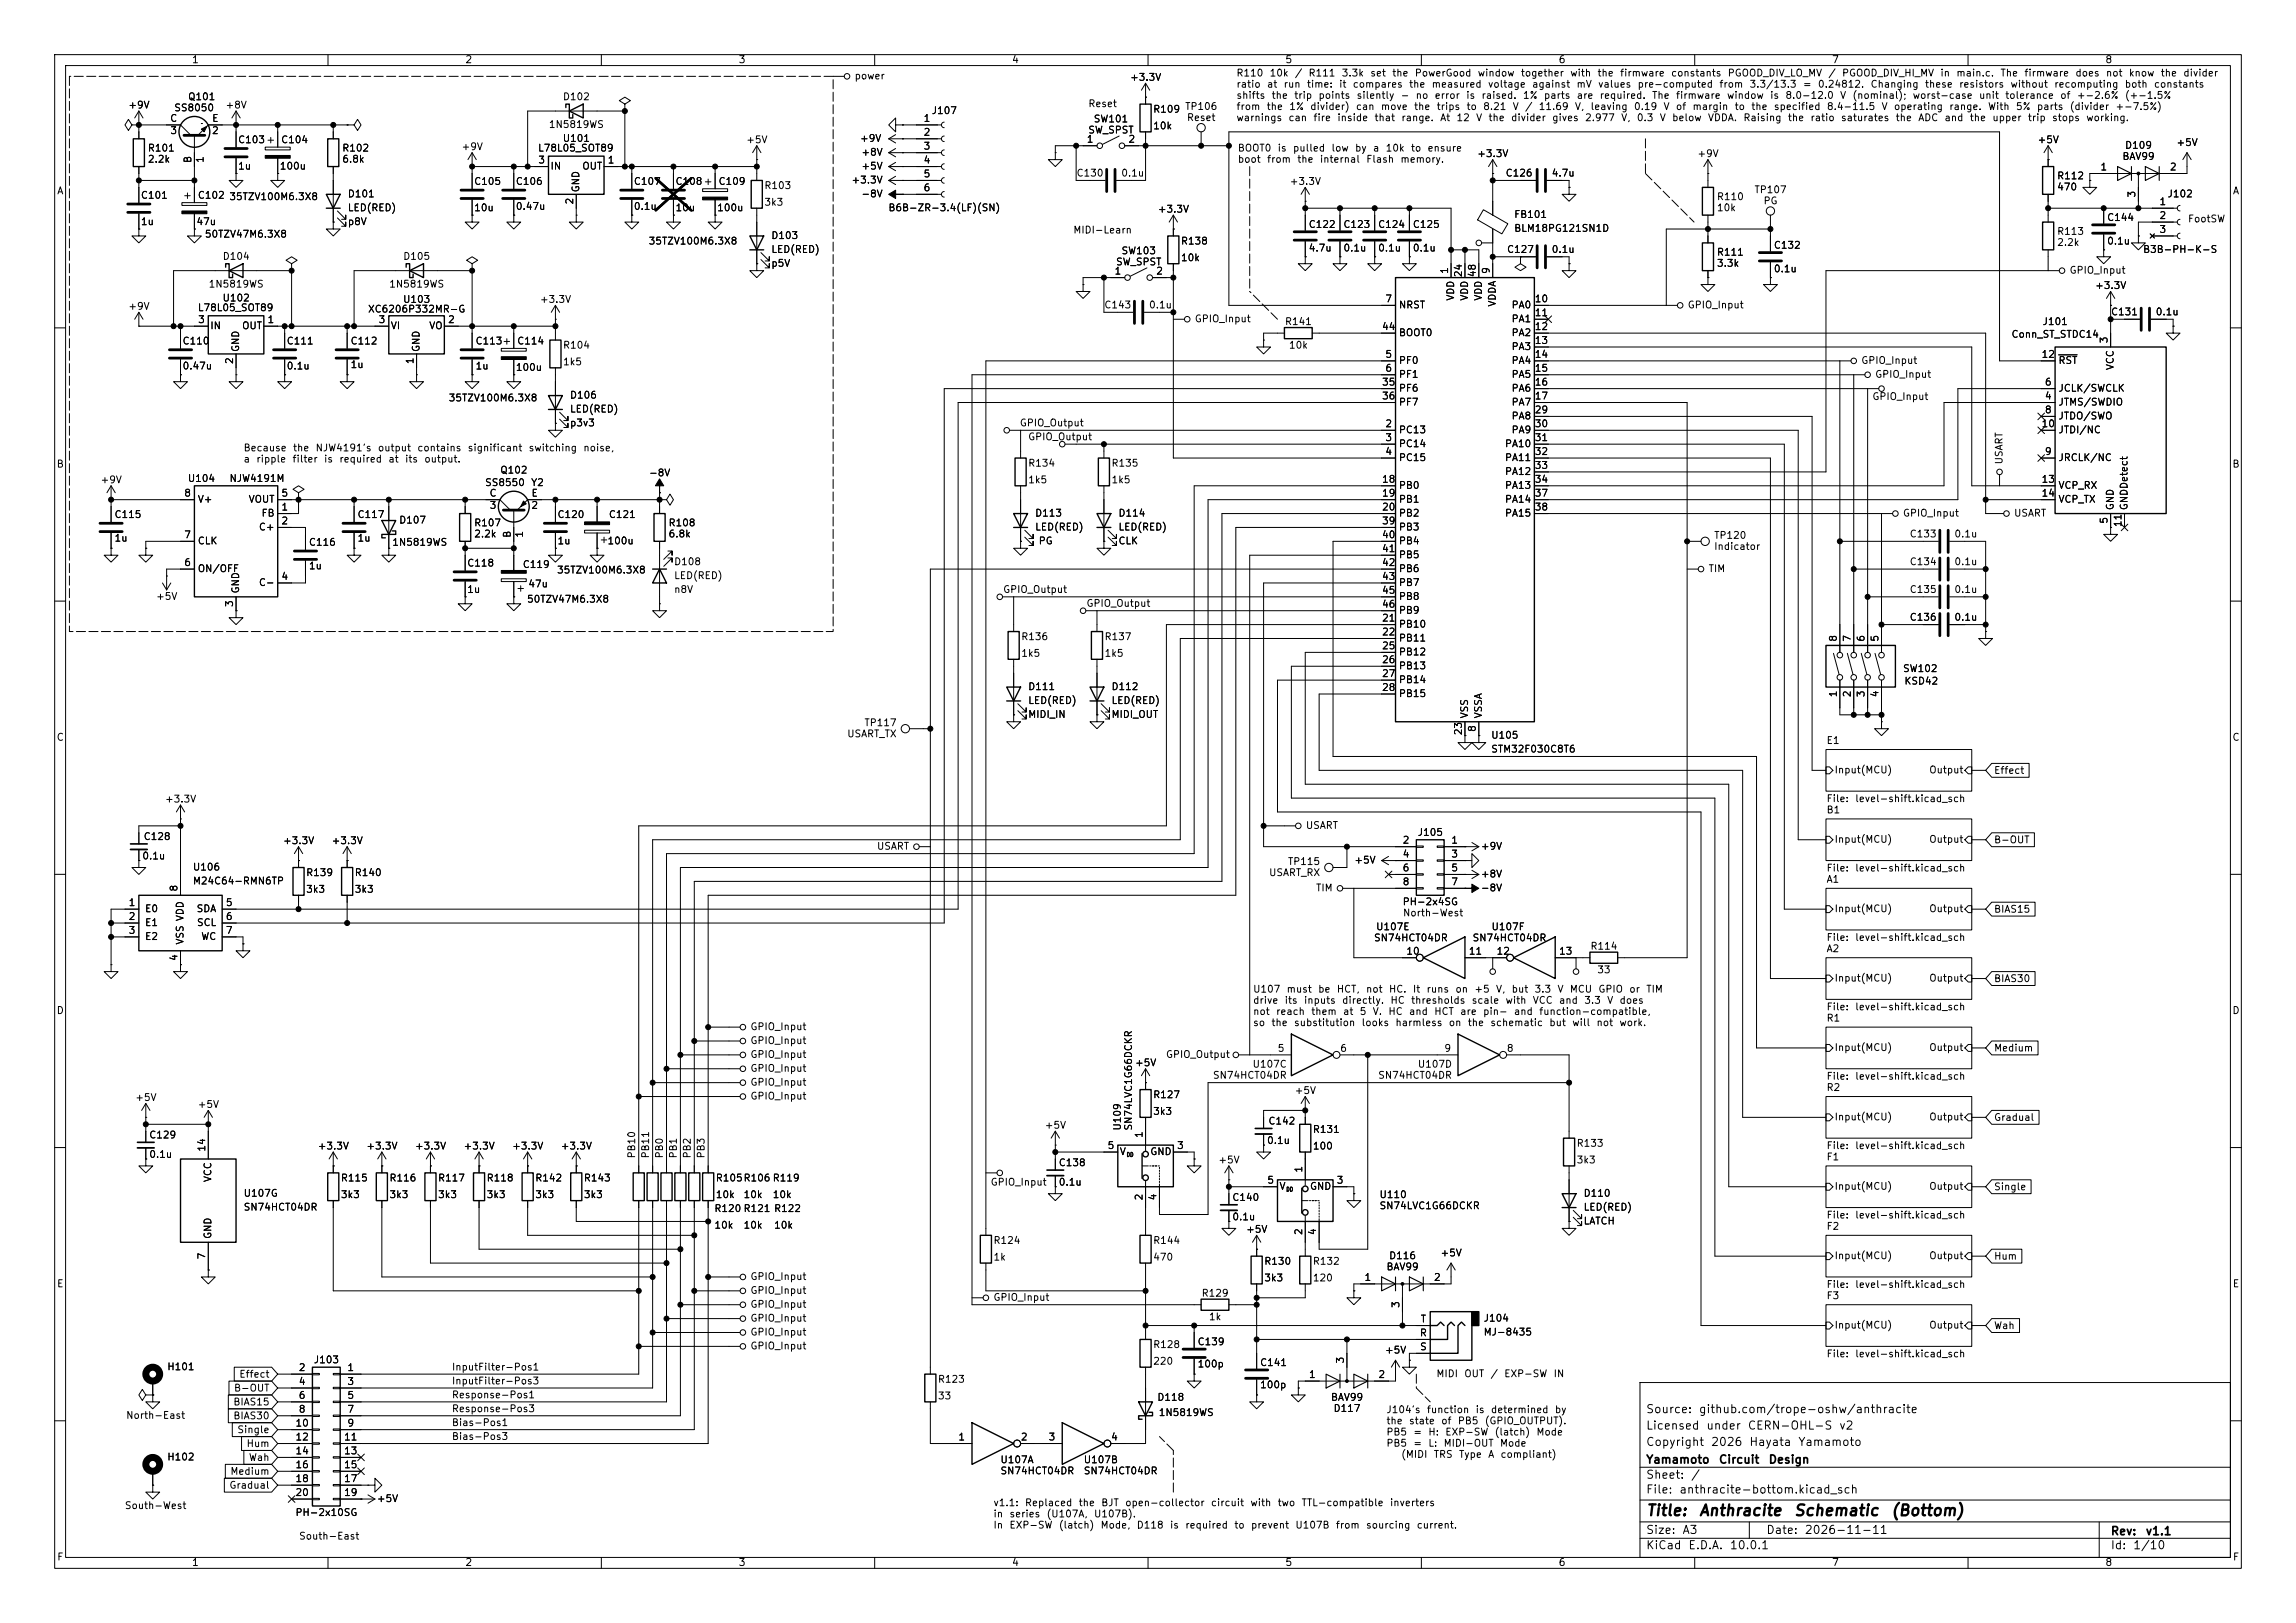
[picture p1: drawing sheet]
<svg xmlns="http://www.w3.org/2000/svg" width="420mm" height="297mm" viewBox="0 0 420 297" stroke-linecap="round" stroke-linejoin="round" font-family="sans-serif">
<defs><g id="words">
<g font-size="2">
<text x="301" y="277.9">Title:</text>
<text x="310.6" y="277.9">Anthracite</text>
<text x="328" y="277.9">Schematic</text>
<text x="345.8" y="277.9">(Bottom)</text>
</g>
<g font-size="1.5">
<text x="301" y="262">Licensed</text>
<text x="301" y="259">Source:</text>
<text x="310.6" y="259">github.com/trope-oshw/anthracite</text>
<text x="312" y="262">under</text>
<text x="319.6" y="262">CERN-OHL-S</text>
<text x="336.3" y="262">v2</text>
<text x="301" y="268.2">Yamamoto</text>
<text x="301" y="265">Copyright</text>
<text x="312.9" y="265">2026</text>
<text x="314.3" y="268.2">Circuit</text>
<text x="319.9" y="265">Hayata</text>
<text x="323.4" y="268.2">Design</text>
<text x="328.8" y="265">Yamamoto</text>
<text x="301" y="273.7">File:</text>
<text x="301" y="271">Sheet:</text>
<text x="307.1" y="273.7">anthracite-bottom.kicad_sch</text>
<text x="309.2" y="271">/</text>
<text x="301" y="281.1">Size:</text>
<text x="307.6" y="281.1">A3</text>
<text x="323" y="281.1">Date:</text>
<text x="330" y="281.1">2026-11-11</text>
<text x="386" y="281.3">Rev:</text>
<text x="392.4" y="281.3">v1.1</text>
<text x="301" y="283.9">KiCad</text>
<text x="308.7" y="283.9">E.D.A.</text>
<text x="316.3" y="283.9">10.0.1</text>
<text x="386" y="283.9">Id:</text>
<text x="390.1" y="283.9">1/10</text>
</g>
<g font-size="1.3">
<text x="35" y="11.9">1</text>
<text x="85" y="11.9">2</text>
<text x="135" y="11.9">3</text>
<text x="185" y="11.9">4</text>
<text x="235" y="11.9">5</text>
<text x="285" y="11.9">6</text>
<text x="335" y="11.9">7</text>
<text x="385" y="11.9">8</text>
<text x="156.2" y="14.8">power</text>
<text x="206.6" y="15.1">+3.3V</text>
<text x="226.1" y="14.3">R110</text>
<text x="226.1" y="16.3">ratio</text>
<text x="231.6" y="16.3">at</text>
<text x="232.1" y="14.3">10k</text>
<text x="234.7" y="16.3">run</text>
<text x="236.7" y="14.3">/</text>
<text x="238.9" y="16.3">time:</text>
<text x="239.2" y="14.3">R111</text>
<text x="244.8" y="16.3">it</text>
<text x="245.3" y="14.3">3.3k</text>
<text x="247.3" y="16.3">compares</text>
<text x="250.5" y="14.3">set</text>
<text x="254.6" y="14.3">the</text>
<text x="257.6" y="16.3">the</text>
<text x="258.7" y="14.3">PowerGood</text>
<text x="261.8" y="16.3">measured</text>
<text x="270.2" y="14.3">window</text>
<text x="272.1" y="16.3">voltage</text>
<text x="278.1" y="14.3">together</text>
<text x="280.1" y="16.3">against</text>
<text x="287.1" y="14.3">with</text>
<text x="288.3" y="16.3">mV</text>
<text x="292.1" y="14.3">the</text>
<text x="292.2" y="16.3">values</text>
<text x="296.2" y="14.3">firmware</text>
<text x="299.4" y="16.3">pre-computed</text>
<text x="305.6" y="14.3">constants</text>
<text x="314.4" y="16.3">from</text>
<text x="315.9" y="14.3">PGOOD_DIV_LO_MV</text>
<text x="319.9" y="16.3">3.3/13.3</text>
<text x="329.7" y="16.3">=</text>
<text x="332.4" y="16.3">0.24812.</text>
<text x="334.3" y="14.3">/</text>
<text x="336.8" y="14.3">PGOOD_DIV_HI_MV</text>
<text x="342.1" y="16.3">Changing</text>
<text x="352" y="16.3">these</text>
<text x="354.8" y="14.3">in</text>
<text x="357.7" y="14.3">main.c.</text>
<text x="358.2" y="16.3">resistors</text>
<text x="365.8" y="14.3">The</text>
<text x="367.6" y="16.3">without</text>
<text x="370.2" y="14.3">firmware</text>
<text x="375.6" y="16.3">recomputing</text>
<text x="379.5" y="14.3">does</text>
<text x="385.1" y="14.3">not</text>
<text x="388.6" y="16.3">both</text>
<text x="389.3" y="14.3">know</text>
<text x="393.9" y="16.3">constants</text>
<text x="395.1" y="14.3">the</text>
<text x="399.3" y="14.3">divider</text>
<text x="23.4" y="20.2">+9V</text>
<text x="31" y="22.6">C</text>
<text x="31.8" y="20.7">SS8050</text>
<text x="34.3" y="18.6">Q101</text>
<text x="38.7" y="22.6">E</text>
<text x="41.1" y="20.2">+8V</text>
<text x="100.3" y="23.7">1N5819WS</text>
<text x="102.9" y="18.6">D102</text>
<text x="168.8" y="22.6">1</text>
<text x="170.3" y="21.2">J107</text>
<text x="199" y="19.9">Reset</text>
<text x="200" y="22.7">SW101</text>
<text x="210.8" y="20.9">R109</text>
<text x="210.8" y="24">10k</text>
<text x="216.7" y="20.4">TP106</text>
<text x="217" y="22.5">Reset</text>
<text x="226.1" y="18.4">shifts</text>
<text x="226.1" y="20.4">from</text>
<text x="226.1" y="22.5">warnings</text>
<text x="231.6" y="20.4">the</text>
<text x="232.5" y="18.4">the</text>
<text x="235.6" y="22.5">can</text>
<text x="235.7" y="20.4">1%</text>
<text x="236.6" y="18.4">trip</text>
<text x="239.6" y="20.4">divider)</text>
<text x="240.1" y="22.5">fire</text>
<text x="241.1" y="18.4">points</text>
<text x="244.5" y="22.5">inside</text>
<text x="247.9" y="20.4">can</text>
<text x="248" y="18.4">silently</text>
<text x="251.3" y="22.5">that</text>
<text x="252.5" y="20.4">move</text>
<text x="256.1" y="18.4">-</text>
<text x="256.2" y="22.5">range.</text>
<text x="258.5" y="20.4">the</text>
<text x="258.8" y="18.4">no</text>
<text x="262.3" y="18.4">error</text>
<text x="262.7" y="20.4">trips</text>
<text x="263.3" y="22.5">At</text>
<text x="266.3" y="22.5">12</text>
<text x="268.1" y="18.4">is</text>
<text x="268.1" y="20.4">to</text>
<text x="269.9" y="22.5">V</text>
<text x="270.9" y="18.4">raised.</text>
<text x="271.2" y="20.4">8.21</text>
<text x="272.2" y="22.5">the</text>
<text x="276.3" y="22.5">divider</text>
<text x="276.6" y="20.4">V</text>
<text x="278.5" y="18.4">1%</text>
<text x="278.9" y="20.4">/</text>
<text x="281.4" y="20.4">11.69</text>
<text x="282.3" y="18.4">parts</text>
<text x="283.8" y="22.5">gives</text>
<text x="288" y="20.4">V,</text>
<text x="288.3" y="18.4">are</text>
<text x="289.8" y="22.5">2.977</text>
<text x="290.8" y="20.4">leaving</text>
<text x="292.5" y="18.4">required.</text>
<text x="296.4" y="22.5">V,</text>
<text x="298.8" y="20.4">0.19</text>
<text x="299.3" y="22.5">0.3</text>
<text x="302.1" y="18.4">The</text>
<text x="303.5" y="22.5">V</text>
<text x="304.2" y="20.4">V</text>
<text x="305.8" y="22.5">below</text>
<text x="306.4" y="20.4">of</text>
<text x="306.5" y="18.4">firmware</text>
<text x="309.5" y="20.4">margin</text>
<text x="312.3" y="22.5">VDDA.</text>
<text x="315.8" y="18.4">window</text>
<text x="317.2" y="20.4">to</text>
<text x="318.8" y="22.5">Raising</text>
<text x="320.2" y="20.4">the</text>
<text x="323.7" y="18.4">is</text>
<text x="324.4" y="20.4">specified</text>
<text x="326.5" y="18.4">8.0-12.0</text>
<text x="326.9" y="22.5">the</text>
<text x="331.1" y="22.5">ratio</text>
<text x="334.1" y="20.4">8.4-11.5</text>
<text x="336.5" y="18.4">V</text>
<text x="336.6" y="22.5">saturates</text>
<text x="338.7" y="18.4">(nominal);</text>
<text x="344.1" y="20.4">V</text>
<text x="346.3" y="20.4">operating</text>
<text x="346.6" y="22.5">the</text>
<text x="349.8" y="18.4">worst-case</text>
<text x="350.8" y="22.5">ADC</text>
<text x="355.6" y="22.5">and</text>
<text x="356.4" y="20.4">range.</text>
<text x="360.2" y="22.5">the</text>
<text x="361.9" y="18.4">unit</text>
<text x="363.5" y="20.4">With</text>
<text x="364.3" y="22.5">upper</text>
<text x="366.7" y="18.4">tolerance</text>
<text x="368.6" y="20.4">5%</text>
<text x="370.8" y="22.5">trip</text>
<text x="372.5" y="20.4">parts</text>
<text x="375.3" y="22.5">stops</text>
<text x="376.7" y="18.4">of</text>
<text x="378.5" y="20.4">(divider</text>
<text x="379.8" y="18.4">+-2.6%</text>
<text x="381.5" y="22.5">working.</text>
<text x="386.9" y="20.4">+-7.5%)</text>
<text x="388.6" y="18.4">(+-1.5%</text>
<text x="26.9" y="28">R101</text>
<text x="31" y="24.8">3</text>
<text x="35.3" y="29.9" transform="rotate(-90 35.3 29.9)">B</text>
<text x="37.5" y="29.9" transform="rotate(-90 37.5 29.9)">1</text>
<text x="38.7" y="24.8">2</text>
<text x="43.4" y="26.5">C103</text>
<text x="51.3" y="26.5">C104</text>
<text x="62.5" y="28">R102</text>
<text x="84.3" y="27.8">+9V</text>
<text x="98.3" y="28">L78L05_SOT89</text>
<text x="102.8" y="26.3">U101</text>
<text x="136.4" y="26.5">+5V</text>
<text x="157.2" y="26.3">+9V</text>
<text x="157.5" y="28.8">+8V</text>
<text x="168.8" y="25.1">2</text>
<text x="168.8" y="27.7">3</text>
<text x="198.7" y="26.4">1</text>
<text x="199" y="24.7">SW_SPST</text>
<text x="206.3" y="26.4">2</text>
<text x="226.3" y="28">BOOT0</text>
<text x="233.6" y="28">is</text>
<text x="236.4" y="28">pulled</text>
<text x="243.4" y="28">low</text>
<text x="247.7" y="28">by</text>
<text x="251" y="28">a</text>
<text x="253.4" y="28">10k</text>
<text x="258" y="28">to</text>
<text x="261" y="28">ensure</text>
<text x="270.1" y="29.1">+3.3V</text>
<text x="310.4" y="29.1">+9V</text>
<text x="372.6" y="26.5">+5V</text>
<text x="388.1" y="29.6">BAV99</text>
<text x="388.6" y="27.5">D109</text>
<text x="398" y="27">+5V</text>
<text x="10.3" y="35.9">A</text>
<text x="26.9" y="30.1">2.2k</text>
<text x="43.4" y="31.3">1u</text>
<text x="51.1" y="31.3">100u</text>
<text x="62.5" y="30.1">6.8k</text>
<text x="86.6" y="34.1">C105</text>
<text x="94.2" y="34.1">C106</text>
<text x="98.4" y="30.2">3</text>
<text x="100.6" y="31.3">IN</text>
<text x="106.3" y="35.3" transform="rotate(-90 106.3 35.3)">GND</text>
<text x="106.4" y="31.3">OUT</text>
<text x="111.1" y="30.2">1</text>
<text x="115.8" y="34.1">C107</text>
<text x="123.5" y="34.1">C108</text>
<text x="131.3" y="34.1">C109</text>
<text x="139.7" y="34.9">R103</text>
<text x="155.6" y="33.9">+3.3V</text>
<text x="157.5" y="31.3">+5V</text>
<text x="168.8" y="30.2">4</text>
<text x="168.8" y="32.8">5</text>
<text x="168.8" y="35.3">6</text>
<text x="196.8" y="32.6">C130</text>
<text x="205" y="32.6">0.1u</text>
<text x="226.3" y="30.1">boot</text>
<text x="231.7" y="30.1">from</text>
<text x="235.8" y="34.1">+3.3V</text>
<text x="237.2" y="30.1">the</text>
<text x="241.3" y="30.1">internal</text>
<text x="249.8" y="30.1">Flash</text>
<text x="256.1" y="30.1">memory.</text>
<text x="275.3" y="32.6">C126</text>
<text x="283.7" y="32.6">4.7u</text>
<text x="320.8" y="35.7">TP107</text>
<text x="376.2" y="33.1">R112</text>
<text x="376.2" y="35.2">470</text>
<text x="384.1" y="31.5">1</text>
<text x="396.8" y="31.5">2</text>
<text x="408.3" y="35.9">A</text>
<text x="25.7" y="36.7">C101</text>
<text x="25.7" y="41.5">1u</text>
<text x="35.8" y="41.5">47u</text>
<text x="36.1" y="36.7">C102</text>
<text x="41.8" y="36.9">35TZV100M6.3X8</text>
<text x="63.5" y="36.4">D101</text>
<text x="63.5" y="39">LED(RED)</text>
<text x="63.5" y="41.5">p8V</text>
<text x="86.6" y="39">10u</text>
<text x="94.2" y="38.7">0.47u</text>
<text x="105.2" y="37.5" transform="rotate(-90 105.2 37.5)">2</text>
<text x="115.8" y="38.7">0.1u</text>
<text x="123.5" y="39">10u</text>
<text x="131.1" y="39">100u</text>
<text x="139.7" y="37.9">3k3</text>
<text x="157.5" y="36.4">-8V</text>
<text x="162.4" y="39">B6B-ZR-3.4(LF)(SN)</text>
<text x="211.7" y="39.2">+3.3V</text>
<text x="276.9" y="40.2">FB101</text>
<text x="314" y="36.9">R110</text>
<text x="314" y="39">10k</text>
<text x="322.5" y="37.7">PG</text>
<text x="385.3" y="40.7">C144</text>
<text x="390.9" y="36.3" transform="rotate(-90 390.9 36.3)">3</text>
<text x="394.9" y="37.8">1</text>
<text x="394.9" y="40.4">2</text>
<text x="396.4" y="36.4">J102</text>
<text x="400.1" y="41">FootSW</text>
<text x="37.4" y="43.8">50TZV47M6.3X8</text>
<text x="40.6" y="47.9">D104</text>
<text x="73.6" y="47.9">D105</text>
<text x="118.5" y="45.1">35TZV100M6.3X8</text>
<text x="141" y="44">D103</text>
<text x="141" y="46.6">LED(RED)</text>
<text x="196.2" y="43">MIDI-Learn</text>
<text x="205" y="46.8">SW103</text>
<text x="215.9" y="45.1">R138</text>
<text x="239.3" y="42">C122</text>
<text x="239.3" y="46.3">4.7u</text>
<text x="245.6" y="42">C123</text>
<text x="245.6" y="46.3">0.1u</text>
<text x="252" y="42">C124</text>
<text x="252" y="46.3">0.1u</text>
<text x="258.3" y="42">C125</text>
<text x="258.3" y="46.3">0.1u</text>
<text x="275.6" y="46.6">C127</text>
<text x="276.9" y="42.7">BLM18PG121SN1D</text>
<text x="283.7" y="46.6">0.1u</text>
<text x="314" y="47.1">R111</text>
<text x="324.4" y="45.8">C132</text>
<text x="376.2" y="43.3">R113</text>
<text x="376.2" y="45.3">2.2k</text>
<text x="385.3" y="45.1">0.1u</text>
<text x="391.9" y="46.6">B3B-PH-K-S</text>
<text x="394.9" y="42.9">3</text>
<text x="38.1" y="52.9">1N5819WS</text>
<text x="71.1" y="52.9">1N5819WS</text>
<text x="141" y="49.1">p5V</text>
<text x="203.8" y="50.5">1</text>
<text x="204" y="48.9">SW_SPST</text>
<text x="211.4" y="50.5">2</text>
<text x="215.9" y="48.1">10k</text>
<text x="265.2" y="50.2" transform="rotate(-90 265.2 50.2)">1</text>
<text x="267.7" y="50.8" transform="rotate(-90 267.7 50.8)">24</text>
<text x="270.3" y="50.8" transform="rotate(-90 270.3 50.8)">48</text>
<text x="272.8" y="50.2" transform="rotate(-90 272.8 50.2)">9</text>
<text x="314" y="49.1">3.3k</text>
<text x="324.4" y="50.1">0.1u</text>
<text x="378.5" y="50.4">GPIO_Input</text>
<text x="383.1" y="53.2">+3.3V</text>
<text x="23.4" y="57">+9V</text>
<text x="36.1" y="57.3">L78L05_SOT89</text>
<text x="36.1" y="59.4">3</text>
<text x="40.6" y="55.5">U102</text>
<text x="48.8" y="59.4">1</text>
<text x="67.2" y="57.5">XC6206P332MR-G</text>
<text x="69.1" y="59.4">3</text>
<text x="73.6" y="55.7">U103</text>
<text x="81.8" y="59.4">2</text>
<text x="98.7" y="55.7">+3.3V</text>
<text x="201.9" y="56.7">C143</text>
<text x="210.1" y="56.7">0.1u</text>
<text x="218.4" y="59.3">GPIO_Input</text>
<text x="234.9" y="59.8">R141</text>
<text x="253.3" y="55.6">7</text>
<text x="255.8" y="56.7">NRST</text>
<text x="266.3" y="55.1" transform="rotate(-90 266.3 55.1)">VDD</text>
<text x="268.8" y="55.1" transform="rotate(-90 268.8 55.1)">VDD</text>
<text x="271.4" y="55.1" transform="rotate(-90 271.4 55.1)">VDD</text>
<text x="273.9" y="56.2" transform="rotate(-90 273.9 56.2)">VDDA</text>
<text x="276.4" y="56.7">PA0</text>
<text x="276.4" y="59.3">PA1</text>
<text x="280.6" y="55.6">10</text>
<text x="280.6" y="58.2">11</text>
<text x="308.6" y="56.7">GPIO_Input</text>
<text x="373.5" y="59.8">J101</text>
<text x="386" y="58">C131</text>
<text x="394.2" y="58">0.1u</text>
<text x="33.3" y="63.3">C110</text>
<text x="38.4" y="60.6">IN</text>
<text x="44" y="64.5" transform="rotate(-90 44 64.5)">GND</text>
<text x="44.2" y="60.6">OUT</text>
<text x="52.3" y="63.3">C111</text>
<text x="64" y="63.3">C112</text>
<text x="71.4" y="60.6">VI</text>
<text x="77.1" y="64.5" transform="rotate(-90 77.1 64.5)">GND</text>
<text x="78.4" y="60.6">VO</text>
<text x="86.9" y="63.3">C113</text>
<text x="94.5" y="63.3">C114</text>
<text x="102.9" y="64.1">R104</text>
<text x="235.7" y="64.1">10k</text>
<text x="252.7" y="60.7">44</text>
<text x="253.3" y="65.8">5</text>
<text x="255.8" y="61.8">BOOT0</text>
<text x="276.4" y="61.8">PA2</text>
<text x="276.4" y="64.4">PA3</text>
<text x="280.6" y="60.7">12</text>
<text x="280.6" y="63.2">13</text>
<text x="280.6" y="65.8">14</text>
<text x="367.8" y="62.1">Conn_ST_STDC14</text>
<text x="373.3" y="65.8">12</text>
<text x="385.8" y="62.9" transform="rotate(-90 385.8 62.9)">3</text>
<text x="33.3" y="67.9">0.47u</text>
<text x="42.9" y="66.7" transform="rotate(-90 42.9 66.7)">2</text>
<text x="52.3" y="67.9">0.1u</text>
<text x="64" y="67.7">1u</text>
<text x="75.9" y="66.7" transform="rotate(-90 75.9 66.7)">1</text>
<text x="86.9" y="67.9">1u</text>
<text x="94.2" y="68.2">100u</text>
<text x="102.9" y="67.2">1k5</text>
<text x="252.7" y="70.9">35</text>
<text x="253.3" y="68.3">6</text>
<text x="255.8" y="66.9">PF0</text>
<text x="255.8" y="69.4">PF1</text>
<text x="255.8" y="72">PF6</text>
<text x="276.4" y="66.9">PA4</text>
<text x="276.4" y="69.4">PA5</text>
<text x="276.4" y="72">PA6</text>
<text x="280.6" y="68.3">15</text>
<text x="280.6" y="70.9">16</text>
<text x="340.4" y="66.9">GPIO_Input</text>
<text x="342.9" y="69.4">GPIO_Input</text>
<text x="373.9" y="70.9">6</text>
<text x="376.4" y="72">JCLK/SWCLK</text>
<text x="376.4" y="66.9">RST</text>
<text x="386.9" y="67.8" transform="rotate(-90 386.9 67.8)">VCC</text>
<text x="82" y="73.8">35TZV100M6.3X8</text>
<text x="104.1" y="73.3">D106</text>
<text x="104.1" y="75.8">LED(RED)</text>
<text x="252.7" y="73.4">36</text>
<text x="255.8" y="74.5">PF7</text>
<text x="276.4" y="74.5">PA7</text>
<text x="276.4" y="77.1">PA8</text>
<text x="280.6" y="73.4">17</text>
<text x="280.6" y="75.9">29</text>
<text x="342.4" y="73.5">GPIO_Input</text>
<text x="373.9" y="73.4">4</text>
<text x="373.9" y="75.9">8</text>
<text x="376.4" y="74.5">JTMS/SWDIO</text>
<text x="376.4" y="77.1">JTDO/SWO</text>
<text x="44.4" y="82.9">Because</text>
<text x="53.5" y="82.9">the</text>
<text x="57.6" y="82.9">NJW4191's</text>
<text x="69" y="82.9">output</text>
<text x="76.2" y="82.9">contains</text>
<text x="85.4" y="82.9">significant</text>
<text x="96.6" y="82.9">switching</text>
<text x="104.1" y="78.3">p3v3</text>
<text x="106.6" y="82.9">noise,</text>
<text x="186.4" y="78.3">GPIO_Output</text>
<text x="188" y="80.9">GPIO_Output</text>
<text x="253.3" y="78.5">2</text>
<text x="253.3" y="81">3</text>
<text x="253.3" y="83.6">4</text>
<text x="255.8" y="79.6">PC13</text>
<text x="255.8" y="82.1">PC14</text>
<text x="275.2" y="82.1">PA10</text>
<text x="276.4" y="79.6">PA9</text>
<text x="280.6" y="78.5">30</text>
<text x="280.6" y="81">31</text>
<text x="280.6" y="83.6">32</text>
<text x="373.3" y="78.5">10</text>
<text x="373.9" y="83.6">9</text>
<text x="376.4" y="79.6">JTDI/NC</text>
<text x="10.3" y="85.9">B</text>
<text x="18.3" y="88.7">+9V</text>
<text x="34.2" y="88.5">U104</text>
<text x="41.9" y="88.5">NJW4191M</text>
<text x="44.4" y="84.9">a</text>
<text x="46.8" y="84.9">ripple</text>
<text x="53.4" y="84.9">filter</text>
<text x="59.2" y="84.9">is</text>
<text x="62" y="84.9">required</text>
<text x="70.9" y="84.9">at</text>
<text x="74" y="84.9">its</text>
<text x="77.5" y="84.9">output.</text>
<text x="88.6" y="89.3">SS8550</text>
<text x="91.4" y="87">Q102</text>
<text x="97" y="89.3">Y2</text>
<text x="118.6" y="87.5">-8V</text>
<text x="188" y="85.7">R134</text>
<text x="188" y="88.7">1k5</text>
<text x="203.2" y="85.7">R135</text>
<text x="203.2" y="88.7">1k5</text>
<text x="252.7" y="88.6">18</text>
<text x="255.8" y="84.7">PC15</text>
<text x="255.8" y="89.8">PB0</text>
<text x="275.2" y="84.7">PA11</text>
<text x="275.2" y="87.2">PA12</text>
<text x="275.2" y="89.8">PA13</text>
<text x="280.6" y="86.1">33</text>
<text x="280.6" y="88.6">34</text>
<text x="366.6" y="85.1" transform="rotate(-90 366.6 85.1)">USART</text>
<text x="373.3" y="88.6">13</text>
<text x="376.4" y="84.7">JRCLK/NC</text>
<text x="376.4" y="89.8">VCP_RX</text>
<text x="408.2" y="85.9">B</text>
<text x="20.8" y="95.1">C115</text>
<text x="33.6" y="91.2">8</text>
<text x="36.1" y="92.3">V+</text>
<text x="45.4" y="92.3">VOUT</text>
<text x="47.7" y="94.8">FB</text>
<text x="51.4" y="93.7">1</text>
<text x="51.4" y="91.2">5</text>
<text x="65.3" y="95.1">C117</text>
<text x="89.4" y="91.2">C</text>
<text x="89.5" y="93.4">3</text>
<text x="97.1" y="93.4">2</text>
<text x="97.1" y="91.2">E</text>
<text x="101.9" y="95.1">C120</text>
<text x="111.3" y="95.1">C121</text>
<text x="189.2" y="94.8">D113</text>
<text x="204.5" y="94.8">D114</text>
<text x="252.7" y="91.2">19</text>
<text x="252.7" y="93.7">20</text>
<text x="255.8" y="92.3">PB1</text>
<text x="255.8" y="94.8">PB2</text>
<text x="275.2" y="92.3">PA14</text>
<text x="275.2" y="94.8">PA15</text>
<text x="280.6" y="91.2">37</text>
<text x="280.6" y="93.7">38</text>
<text x="348" y="94.8">GPIO_Input</text>
<text x="368.3" y="94.8">USART</text>
<text x="373.3" y="91.2">14</text>
<text x="376.4" y="92.3">VCP_TX</text>
<text x="385.8" y="96" transform="rotate(-90 385.8 96)">5</text>
<text x="386.9" y="93.5" transform="rotate(-90 386.9 93.5)">GND</text>
<text x="389.5" y="93.5" transform="rotate(-90 389.5 93.5)">GNDDetect</text>
<text x="20.8" y="99.4">1u</text>
<text x="33.6" y="98.8">7</text>
<text x="36.1" y="99.9">CLK</text>
<text x="47.2" y="97.4">C+</text>
<text x="51.4" y="96.3">2</text>
<text x="56.4" y="100.2">C116</text>
<text x="65.3" y="99.4">1u</text>
<text x="71.6" y="100.2">1N5819WS</text>
<text x="72.9" y="96.1">D107</text>
<text x="86.6" y="96.6">R107</text>
<text x="86.6" y="98.7">2.2k</text>
<text x="93.7" y="98.5" transform="rotate(-90 93.7 98.5)">B</text>
<text x="96" y="98.5" transform="rotate(-90 96 98.5)">1</text>
<text x="101.9" y="99.9">1u</text>
<text x="111" y="99.9">100u</text>
<text x="122.2" y="96.6">R108</text>
<text x="122.2" y="98.7">6.8k</text>
<text x="189.2" y="97.4">LED(RED)</text>
<text x="189.9" y="99.9">PG</text>
<text x="204.5" y="97.4">LED(RED)</text>
<text x="204.5" y="99.9">CLK</text>
<text x="252.7" y="96.3">39</text>
<text x="252.7" y="98.8">40</text>
<text x="252.7" y="101.3">41</text>
<text x="255.8" y="97.4">PB3</text>
<text x="255.8" y="99.9">PB4</text>
<text x="313.4" y="98.9">TP120</text>
<text x="313.4" y="100.9">Indicator</text>
<text x="349.2" y="98.7">C133</text>
<text x="357.4" y="98.7">0.1u</text>
<text x="388.4" y="96.6" transform="rotate(-90 388.4 96.6)">11</text>
<text x="33.6" y="103.9">6</text>
<text x="36.1" y="105">ON/OFF</text>
<text x="47.2" y="107.5">C-</text>
<text x="51.4" y="106.4">4</text>
<text x="56.4" y="104.5">1u</text>
<text x="85.4" y="104">C118</text>
<text x="95.5" y="104.2">C119</text>
<text x="96.5" y="107.8">47u</text>
<text x="101.8" y="105.3">35TZV100M6.3X8</text>
<text x="123.2" y="103.7">D108</text>
<text x="123.2" y="106.3">LED(RED)</text>
<text x="252.7" y="103.9">42</text>
<text x="252.7" y="106.4">43</text>
<text x="255.8" y="102.5">PB5</text>
<text x="255.8" y="105">PB6</text>
<text x="255.8" y="107.5">PB7</text>
<text x="312.4" y="105">TIM</text>
<text x="349.2" y="103.7">C134</text>
<text x="357.4" y="103.7">0.1u</text>
<text x="28.4" y="110.1">+5V</text>
<text x="42.9" y="111.2" transform="rotate(-90 42.9 111.2)">3</text>
<text x="44" y="108.7" transform="rotate(-90 44 108.7)">GND</text>
<text x="85.4" y="108.8">1u</text>
<text x="96.3" y="110.6">50TZV47M6.3X8</text>
<text x="123.2" y="108.8">n8V</text>
<text x="183.4" y="108.8">GPIO_Output</text>
<text x="198.6" y="111.4">GPIO_Output</text>
<text x="252.7" y="109">45</text>
<text x="252.7" y="111.5">46</text>
<text x="255.8" y="110.1">PB8</text>
<text x="255.8" y="112.6">PB9</text>
<text x="349.2" y="113.9">C136</text>
<text x="349.2" y="108.8">C135</text>
<text x="357.4" y="113.9">0.1u</text>
<text x="357.4" y="108.8">0.1u</text>
<text x="186.7" y="117.4">R136</text>
<text x="201.9" y="117.4">R137</text>
<text x="252.7" y="114">21</text>
<text x="252.7" y="116.6">22</text>
<text x="252.7" y="119.1">25</text>
<text x="255.8" y="115.2">PB10</text>
<text x="255.8" y="117.7">PB11</text>
<text x="336.3" y="117.5" transform="rotate(-90 336.3 117.5)">8</text>
<text x="338.8" y="117.5" transform="rotate(-90 338.8 117.5)">7</text>
<text x="341.4" y="117.5" transform="rotate(-90 341.4 117.5)">6</text>
<text x="343.9" y="117.5" transform="rotate(-90 343.9 117.5)">5</text>
<text x="186.7" y="120.5">1k5</text>
<text x="201.9" y="120.5">1k5</text>
<text x="252.7" y="121.7">26</text>
<text x="252.7" y="124.2">27</text>
<text x="255.8" y="120.2">PB12</text>
<text x="255.8" y="122.8">PB13</text>
<text x="255.8" y="125.3">PB14</text>
<text x="348" y="123.3">SW102</text>
<text x="348.2" y="125.6">KSD42</text>
<text x="188" y="126.6">D111</text>
<text x="188" y="129.1">LED(RED)</text>
<text x="188" y="131.7">MIDI_IN</text>
<text x="203.2" y="126.6">D112</text>
<text x="203.2" y="129.1">LED(RED)</text>
<text x="203.2" y="131.7">MIDI_OUT</text>
<text x="252.7" y="126.7">28</text>
<text x="255.8" y="127.9">PB15</text>
<text x="268.8" y="131.6" transform="rotate(-90 268.8 131.6)">VSS</text>
<text x="271.4" y="131.6" transform="rotate(-90 271.4 131.6)">VSSA</text>
<text x="336.3" y="127.7" transform="rotate(-90 336.3 127.7)">1</text>
<text x="338.8" y="127.7" transform="rotate(-90 338.8 127.7)">2</text>
<text x="341.4" y="127.7" transform="rotate(-90 341.4 127.7)">3</text>
<text x="343.9" y="127.7" transform="rotate(-90 343.9 127.7)">4</text>
<text x="10.3" y="135.9">C</text>
<text x="154.9" y="135.2">USART_TX</text>
<text x="158" y="133.2">TP117</text>
<text x="267.7" y="134.7" transform="rotate(-90 267.7 134.7)">23</text>
<text x="270.3" y="134.1" transform="rotate(-90 270.3 134.1)">8</text>
<text x="272.7" y="135.5">U105</text>
<text x="334" y="136.4">E1</text>
<text x="408.2" y="135.9">C</text>
<text x="272.7" y="138">STM32F030C8T6</text>
<text x="335.5" y="141.8">Input(MCU)</text>
<text x="352.8" y="141.8">Output</text>
<text x="364.6" y="141.9">Effect</text>
<text x="30.1" y="147.2">+3.3V</text>
<text x="334" y="149.1">B1</text>
<text x="334" y="147.1">File:</text>
<text x="339.2" y="147.1">level-shift.kicad_sch</text>
<text x="26.2" y="154">C128</text>
<text x="51.7" y="154.8">+3.3V</text>
<text x="60.6" y="154.8">+3.3V</text>
<text x="160.3" y="155.8">USART</text>
<text x="238.8" y="152">USART</text>
<text x="256.5" y="154.7">2</text>
<text x="259.2" y="153.3">J105</text>
<text x="265.4" y="154.7">1</text>
<text x="270.8" y="155.8">+9V</text>
<text x="335.5" y="154.5">Input(MCU)</text>
<text x="352.8" y="154.5">Output</text>
<text x="364.6" y="154.6">B-OUT</text>
<text x="25.9" y="157.6">0.1u</text>
<text x="35.2" y="159.6">U106</text>
<text x="55.9" y="160.6">R139</text>
<text x="64.8" y="160.6">R140</text>
<text x="232" y="160.6">USART_RX</text>
<text x="235.5" y="158.6">TP115</text>
<text x="247.6" y="158.3">+5V</text>
<text x="256.5" y="157.2">4</text>
<text x="256.5" y="159.8">6</text>
<text x="265.4" y="157.2">3</text>
<text x="265.4" y="159.8">5</text>
<text x="270.8" y="160.9">+8V</text>
<text x="334" y="159.8">File:</text>
<text x="334" y="161.8">A1</text>
<text x="339.2" y="159.8">level-shift.kicad_sch</text>
<text x="23.4" y="166.1">1</text>
<text x="26.4" y="167.2">E0</text>
<text x="32.8" y="163.3" transform="rotate(-90 32.8 163.3)">8</text>
<text x="35.2" y="162.2">M24C64-RMN6TP</text>
<text x="35.9" y="167.2">SDA</text>
<text x="41.2" y="166.1">5</text>
<text x="55.9" y="163.7">3k3</text>
<text x="64.8" y="163.7">3k3</text>
<text x="240.6" y="163.4">TIM</text>
<text x="256.5" y="166">PH-2x4SG</text>
<text x="256.5" y="162.3">8</text>
<text x="256.5" y="168">North-West</text>
<text x="265.4" y="162.3">7</text>
<text x="270.8" y="163.4">-8V</text>
<text x="335.5" y="167.2">Input(MCU)</text>
<text x="352.8" y="167.2">Output</text>
<text x="364.6" y="167.3">BIAS15</text>
<text x="23.4" y="168.7">2</text>
<text x="23.4" y="171.2">3</text>
<text x="26.4" y="169.8">E1</text>
<text x="26.4" y="172.3">E2</text>
<text x="33.9" y="173" transform="rotate(-90 33.9 173)">VSS VDD</text>
<text x="35.9" y="169.8">SCL</text>
<text x="36.7" y="172.3">WC</text>
<text x="41.2" y="168.7">6</text>
<text x="41.2" y="171.2">7</text>
<text x="251.2" y="172.6">SN74HCT04DR</text>
<text x="251.6" y="170.5">U107E</text>
<text x="269.3" y="172.6">SN74HCT04DR</text>
<text x="272.7" y="170.5">U107F</text>
<text x="334" y="172.5">File:</text>
<text x="339.2" y="172.5">level-shift.kicad_sch</text>
<text x="32.8" y="176" transform="rotate(-90 32.8 176)">4</text>
<text x="257.1" y="175">10</text>
<text x="268.6" y="175">11</text>
<text x="273.6" y="175">12</text>
<text x="285.1" y="175">13</text>
<text x="290.8" y="174.1">R114</text>
<text x="292.1" y="178.4">33</text>
<text x="334" y="174.5">A2</text>
<text x="335.5" y="179.9">Input(MCU)</text>
<text x="352.8" y="179.9">Output</text>
<text x="10.3" y="185.9">D</text>
<text x="229.1" y="182">U107</text>
<text x="229.1" y="184">drive</text>
<text x="234.9" y="184">its</text>
<text x="235.2" y="182">must</text>
<text x="238.4" y="184">inputs</text>
<text x="241" y="182">be</text>
<text x="244.4" y="182">HCT,</text>
<text x="245.4" y="184">directly.</text>
<text x="249.8" y="182">not</text>
<text x="254" y="182">HC.</text>
<text x="254.2" y="184">HC</text>
<text x="258" y="184">thresholds</text>
<text x="258.3" y="182">It</text>
<text x="260.8" y="182">runs</text>
<text x="266.1" y="182">on</text>
<text x="269.1" y="184">scale</text>
<text x="269.6" y="182">+5</text>
<text x="273.5" y="182">V,</text>
<text x="275.3" y="184">with</text>
<text x="276.4" y="182">but</text>
<text x="280.3" y="184">VCC</text>
<text x="280.6" y="182">3.3</text>
<text x="284.8" y="182">V</text>
<text x="285.1" y="184">and</text>
<text x="287" y="182">MCU</text>
<text x="289.7" y="184">3.3</text>
<text x="292.3" y="182">GPIO</text>
<text x="293.9" y="184">V</text>
<text x="296.1" y="184">does</text>
<text x="297.9" y="182">or</text>
<text x="301" y="182">TIM</text>
<text x="334" y="185.2">File:</text>
<text x="339.2" y="185.2">level-shift.kicad_sch</text>
<text x="364.6" y="180">BIAS30</text>
<text x="408.2" y="185.9">D</text>
<text x="137.2" y="188.8">GPIO_Input</text>
<text x="137.2" y="191.4">GPIO_Input</text>
<text x="229.1" y="186">not</text>
<text x="229.1" y="188.1">so</text>
<text x="232.5" y="188.1">the</text>
<text x="233.3" y="186">reach</text>
<text x="236.6" y="188.1">substitution</text>
<text x="239.7" y="186">them</text>
<text x="245.6" y="186">at</text>
<text x="248.6" y="186">5</text>
<text x="248.9" y="188.1">looks</text>
<text x="251" y="186">V.</text>
<text x="253.9" y="186">HC</text>
<text x="255.1" y="188.1">harmless</text>
<text x="257.6" y="186">and</text>
<text x="262.2" y="186">HCT</text>
<text x="264.9" y="188.1">on</text>
<text x="267" y="186">are</text>
<text x="268.4" y="188.1">the</text>
<text x="271.2" y="186">pin-</text>
<text x="272.5" y="188.1">schematic</text>
<text x="276.8" y="186">and</text>
<text x="281.4" y="186">function-compatible,</text>
<text x="283.3" y="188.1">but</text>
<text x="287.5" y="188.1">will</text>
<text x="291.9" y="188.1">not</text>
<text x="296.1" y="188.1">work.</text>
<text x="334" y="187.2">R1</text>
<text x="137.2" y="196.4">GPIO_Input</text>
<text x="137.2" y="193.9">GPIO_Input</text>
<text x="207.5" y="195.4">+5V</text>
<text x="213.2" y="193.9">GPIO_Output</text>
<text x="221.8" y="197.7">SN74HCT04DR</text>
<text x="229" y="195.7">U107C</text>
<text x="233.6" y="192.8">5</text>
<text x="245" y="192.8">6</text>
<text x="252" y="197.7">SN74HCT04DR</text>
<text x="259.2" y="195.7">U107D</text>
<text x="264.1" y="192.8">9</text>
<text x="275.5" y="192.8">8</text>
<text x="334" y="197.9">File:</text>
<text x="335.5" y="192.6">Input(MCU)</text>
<text x="339.2" y="197.9">level-shift.kicad_sch</text>
<text x="352.8" y="192.6">Output</text>
<text x="364.6" y="192.7">Medium</text>
<text x="24.6" y="201.8">+5V</text>
<text x="36.1" y="203">+5V</text>
<text x="137.2" y="201.5">GPIO_Input</text>
<text x="137.2" y="199">GPIO_Input</text>
<text x="210.8" y="201.3">R127</text>
<text x="236.7" y="200.5">+5V</text>
<text x="334" y="199.9">R2</text>
<text x="27.2" y="208.6">C129</text>
<text x="191" y="206.9">+5V</text>
<text x="205.3" y="207" transform="rotate(-90 205.3 207)">U109</text>
<text x="207.4" y="207" transform="rotate(-90 207.4 207)">SN74LVC1G66DCKR</text>
<text x="209.3" y="208.4" transform="rotate(-90 209.3 208.4)">1</text>
<text x="210.8" y="204.3">3k3</text>
<text x="231.7" y="209.7">0.1u</text>
<text x="231.9" y="206.1">C142</text>
<text x="240" y="207.6">R131</text>
<text x="335.5" y="205.3">Input(MCU)</text>
<text x="352.8" y="205.3">Output</text>
<text x="364.6" y="205.4">Gradual</text>
<text x="27.2" y="212.2">0.1u</text>
<text x="37.8" y="210.9" transform="rotate(-90 37.8 210.9)">14</text>
<text x="58" y="210.7">+3.3V</text>
<text x="66.9" y="210.7">+3.3V</text>
<text x="75.8" y="210.7">+3.3V</text>
<text x="84.7" y="210.7">+3.3V</text>
<text x="93.6" y="210.7">+3.3V</text>
<text x="102.5" y="210.7">+3.3V</text>
<text x="116.5" y="212.1" transform="rotate(-90 116.5 212.1)">PB10</text>
<text x="119" y="212.1" transform="rotate(-90 119 212.1)">PB11</text>
<text x="121.6" y="212.1" transform="rotate(-90 121.6 212.1)">PB0</text>
<text x="124.1" y="212.1" transform="rotate(-90 124.1 212.1)">PB1</text>
<text x="126.7" y="212.1" transform="rotate(-90 126.7 212.1)">PB2</text>
<text x="129.2" y="212.1" transform="rotate(-90 129.2 212.1)">PB3</text>
<text x="193.6" y="213.7">C138</text>
<text x="202.5" y="210.6">5</text>
<text x="204.7" y="211.7">V</text>
<text x="210.3" y="211.7">GND</text>
<text x="215.2" y="210.6">3</text>
<text x="222.8" y="213.2">+5V</text>
<text x="238.5" y="214.7" transform="rotate(-90 238.5 214.7)">1</text>
<text x="240" y="210.7">100</text>
<text x="288.3" y="210.2">R133</text>
<text x="288.3" y="213.2">3k3</text>
<text x="334" y="210.6">File:</text>
<text x="334" y="212.6">F1</text>
<text x="339.2" y="210.6">level-shift.kicad_sch</text>
<text x="39" y="216.4" transform="rotate(-90 39 216.4)">VCC</text>
<text x="44.5" y="221.8">SN74HCT04DR</text>
<text x="44.5" y="219.3">U107G</text>
<text x="62.2" y="216.5">R115</text>
<text x="62.2" y="219.6">3k3</text>
<text x="71.1" y="216.5">R116</text>
<text x="71.1" y="219.6">3k3</text>
<text x="80" y="216.5">R117</text>
<text x="80" y="219.6">3k3</text>
<text x="88.9" y="216.5">R118</text>
<text x="88.9" y="219.6">3k3</text>
<text x="97.8" y="216.5">R142</text>
<text x="97.8" y="219.6">3k3</text>
<text x="106.7" y="216.5">R143</text>
<text x="106.7" y="219.6">3k3</text>
<text x="130.8" y="216.5">R105R106 R119</text>
<text x="130.8" y="219.6">10k</text>
<text x="135.9" y="219.6">10k</text>
<text x="141.2" y="219.6">10k</text>
<text x="181.1" y="217.3">GPIO_Input</text>
<text x="193.6" y="217.3">0.1u</text>
<text x="209.3" y="219.8" transform="rotate(-90 209.3 219.8)">2</text>
<text x="211.8" y="219.8" transform="rotate(-90 211.8 219.8)">4</text>
<text x="225.3" y="220.1">C140</text>
<text x="231.7" y="216.9">5</text>
<text x="233.9" y="218">V</text>
<text x="239.5" y="218">GND</text>
<text x="244.4" y="216.9">3</text>
<text x="252.2" y="219.6">U110</text>
<text x="252.2" y="221.6">SN74LVC1G66DCKR</text>
<text x="289.6" y="219.3">D110</text>
<text x="289.6" y="221.8">LED(RED)</text>
<text x="335.5" y="218">Input(MCU)</text>
<text x="352.8" y="218">Output</text>
<text x="364.6" y="218.1">Single</text>
<text x="39" y="226.8" transform="rotate(-90 39 226.8)">GND</text>
<text x="130.6" y="222.1">R120 R121 R122</text>
<text x="130.6" y="225.1">10k</text>
<text x="135.9" y="225.1">10k</text>
<text x="141.5" y="225.1">10k</text>
<text x="181.6" y="227.9">R124</text>
<text x="210.8" y="227.9">R144</text>
<text x="225.3" y="223.6">0.1u</text>
<text x="227.8" y="225.9">+5V</text>
<text x="238.5" y="226.1" transform="rotate(-90 238.5 226.1)">2</text>
<text x="241" y="226.1" transform="rotate(-90 241 226.1)">4</text>
<text x="289.6" y="224.4">LATCH</text>
<text x="334" y="225.3">F2</text>
<text x="334" y="223.3">File:</text>
<text x="339.2" y="223.3">level-shift.kicad_sch</text>
<text x="37.8" y="230.6" transform="rotate(-90 37.8 230.6)">7</text>
<text x="181.6" y="231">1k</text>
<text x="210.8" y="231">470</text>
<text x="231.1" y="231.7">R130</text>
<text x="240" y="231.7">R132</text>
<text x="253.5" y="232.8">BAV99</text>
<text x="254" y="230.7">D116</text>
<text x="263.4" y="230.2">+5V</text>
<text x="335.5" y="230.7">Input(MCU)</text>
<text x="352.8" y="230.7">Output</text>
<text x="364.6" y="230.8">Hum</text>
<text x="10.3" y="235.9">E</text>
<text x="137.2" y="234.5">GPIO_Input</text>
<text x="137.2" y="237.1">GPIO_Input</text>
<text x="137.2" y="239.6">GPIO_Input</text>
<text x="181.6" y="238.4">GPIO_Input</text>
<text x="219.7" y="237.6">R129</text>
<text x="231.1" y="234.8">3k3</text>
<text x="240" y="234.8">120</text>
<text x="249.5" y="234.7">1</text>
<text x="256.3" y="239.5" transform="rotate(-90 256.3 239.5)">3</text>
<text x="262.2" y="234.7">2</text>
<text x="334" y="236">File:</text>
<text x="334" y="238">F3</text>
<text x="339.2" y="236">level-shift.kicad_sch</text>
<text x="408.3" y="235.9">E</text>
<text x="137.2" y="242.2">GPIO_Input</text>
<text x="137.2" y="244.7">GPIO_Input</text>
<text x="221" y="241.9">1k</text>
<text x="259.6" y="244.9">R</text>
<text x="259.8" y="242.3">T</text>
<text x="271.3" y="242.2">J104</text>
<text x="271.3" y="244.7">MJ-8435</text>
<text x="335.5" y="243.4">Input(MCU)</text>
<text x="352.8" y="243.4">Output</text>
<text x="364.6" y="243.5">Wah</text>
<text x="30.5" y="251.1">H101</text>
<text x="54.5" y="251.2">2</text>
<text x="57.3" y="249.8">J103</text>
<text x="63.4" y="251.2">1</text>
<text x="82.5" y="251.1">InputFilter-Pos1</text>
<text x="137.2" y="247.2">GPIO_Input</text>
<text x="210.8" y="247">R128</text>
<text x="210.8" y="250">220</text>
<text x="219" y="246.5">C139</text>
<text x="219" y="250.5">100p</text>
<text x="230.4" y="250.3">C141</text>
<text x="246.1" y="249.6" transform="rotate(-90 246.1 249.6)">3</text>
<text x="253.2" y="248">+5V</text>
<text x="259.6" y="247.4">S</text>
<text x="334" y="248.7">File:</text>
<text x="339.2" y="248.7">level-shift.kicad_sch</text>
<text x="42.6" y="257.5">BIAS15</text>
<text x="42.7" y="255">B-OUT</text>
<text x="43.7" y="252.4">Effect</text>
<text x="54.5" y="253.7">4</text>
<text x="54.5" y="256.3">6</text>
<text x="63.4" y="253.7">3</text>
<text x="63.4" y="256.3">5</text>
<text x="82.5" y="256.2">Response-Pos1</text>
<text x="82.5" y="253.7">InputFilter-Pos3</text>
<text x="171.5" y="253.3">R123</text>
<text x="171.5" y="256.4">33</text>
<text x="211.6" y="256.6">D118</text>
<text x="230.4" y="254.4">100p</text>
<text x="239.3" y="252.5">1</text>
<text x="243.3" y="256.6">BAV99</text>
<text x="252" y="252.5">2</text>
<text x="262.6" y="252.3">MIDI</text>
<text x="267.7" y="252.3">OUT</text>
<text x="272.5" y="252.3">/</text>
<text x="275" y="252.3">EXP-SW</text>
<text x="284.1" y="252.3">IN</text>
<text x="23" y="259.9">North-East</text>
<text x="42.6" y="260">BIAS30</text>
<text x="43.3" y="262.6">Single</text>
<text x="53.9" y="261.4">10</text>
<text x="53.9" y="263.9">12</text>
<text x="54.5" y="258.8">8</text>
<text x="62.8" y="263.9">11</text>
<text x="63.4" y="258.8">7</text>
<text x="63.4" y="261.4">9</text>
<text x="82.5" y="261.3">Bias-Pos1</text>
<text x="82.5" y="263.8">Bias-Pos3</text>
<text x="82.5" y="258.7">Response-Pos3</text>
<text x="175.2" y="263.9">1</text>
<text x="186.6" y="263.9">2</text>
<text x="191.7" y="263.9">3</text>
<text x="203.1" y="263.9">4</text>
<text x="211.8" y="259.4">1N5819WS</text>
<text x="243.8" y="258.7">D117</text>
<text x="253.5" y="258.9">J104's</text>
<text x="253.5" y="261">the</text>
<text x="253.5" y="263">PB5</text>
<text x="257.6" y="261">state</text>
<text x="258.4" y="263">=</text>
<text x="260.9" y="258.9">function</text>
<text x="261.2" y="263">H:</text>
<text x="263.5" y="261">of</text>
<text x="264.3" y="263">EXP-SW</text>
<text x="266.6" y="261">PB5</text>
<text x="269.8" y="258.9">is</text>
<text x="271.5" y="261">(GPIO_OUTPUT).</text>
<text x="272.6" y="258.9">determined</text>
<text x="273.3" y="263">(latch)</text>
<text x="280.9" y="263">Mode</text>
<text x="284.3" y="258.9">by</text>
<text x="30.5" y="267.6">H102</text>
<text x="45" y="265.1">Hum</text>
<text x="45.4" y="267.7">Wah</text>
<text x="53.9" y="266.4">14</text>
<text x="53.9" y="269">16</text>
<text x="62.8" y="266.4">13</text>
<text x="62.8" y="269">15</text>
<text x="182.9" y="268.1">U107A</text>
<text x="198.1" y="268.1">U107B</text>
<text x="253.5" y="265">PB5</text>
<text x="256.2" y="267.1">(MIDI</text>
<text x="258.4" y="265">=</text>
<text x="261.2" y="265">L:</text>
<text x="262.1" y="267.1">TRS</text>
<text x="264" y="265">MIDI-OUT</text>
<text x="266.8" y="267.1">Type</text>
<text x="272.1" y="267.1">A</text>
<text x="274.3" y="265">Mode</text>
<text x="274.4" y="267.1">compliant)</text>
<text x="41.9" y="272.7">Gradual</text>
<text x="42" y="270.2">Medium</text>
<text x="53.9" y="271.5">18</text>
<text x="53.9" y="274.1">20</text>
<text x="62.8" y="271.5">17</text>
<text x="62.8" y="274.1">19</text>
<text x="68.8" y="275.2">+5V</text>
<text x="181.6" y="275.9">v1.1:</text>
<text x="182.9" y="270.1">SN74HCT04DR</text>
<text x="187.4" y="275.9">Replaced</text>
<text x="197.2" y="275.9">the</text>
<text x="198.1" y="270.1">SN74HCT04DR</text>
<text x="201.3" y="275.9">BJT</text>
<text x="205.7" y="275.9">open-collector</text>
<text x="221.4" y="275.9">circuit</text>
<text x="228.6" y="275.9">with</text>
<text x="233.6" y="275.9">two</text>
<text x="238" y="275.9">TTL-compatible</text>
<text x="254.1" y="275.9">inverters</text>
<text x="22.7" y="276.5">South-West</text>
<text x="53.9" y="277.7">PH-2x10SG</text>
<text x="181.6" y="278">in</text>
<text x="181.6" y="280">In</text>
<text x="184.5" y="278">series</text>
<text x="184.5" y="280">EXP-SW</text>
<text x="191.3" y="278">(U107A,</text>
<text x="193.6" y="280">(latch)</text>
<text x="200" y="278">U107B).</text>
<text x="201.2" y="280">Mode,</text>
<text x="207.8" y="280">D118</text>
<text x="213.9" y="280">is</text>
<text x="216.7" y="280">required</text>
<text x="225.7" y="280">to</text>
<text x="228.7" y="280">prevent</text>
<text x="236.8" y="280">U107B</text>
<text x="244.2" y="280">from</text>
<text x="249.8" y="280">sourcing</text>
<text x="259" y="280">current.</text>
<text x="10.3" y="285.9">F</text>
<text x="35" y="286.9">1</text>
<text x="54.6" y="282">South-East</text>
<text x="85" y="286.9">2</text>
<text x="135" y="286.9">3</text>
<text x="185" y="286.9">4</text>
<text x="235" y="286.9">5</text>
<text x="285" y="286.9">6</text>
<text x="335" y="286.9">7</text>
<text x="385" y="286.9">8</text>
<text x="408.3" y="285.9">F</text>
</g>
<g font-size=".8">
<text x="206" y="211.9">DD</text>
<text x="235.2" y="218.2">DD</text>
</g>
</g></defs>
<g fill="none" stroke="#000" stroke-width=".18">
<path d="M10 10h400v277h-400zM12 12h396v273h-396zM60 10v2M110 10v2M114.3 19.1l1-.7-1-.6-1 .6 1 .7v1.2M152.4 14h2M160 10v2M209.5 17.8h.1M209.5 15.2v3.9M209.5 15.2l-.7 1.3M209.5 15.2l.8 1.3M210 10v2"/>
<path d="M260 10v2M310 10v2M360 10v2M24.1 22.9l-.6-1.1-.6 1.1 .6 1 .6-1h1.3M25.4 22.9h.1M25.4 33h10.2M25.4 22.9h7.6l1.9 1.9M25.4 20.3v5.1M25.4 30.5v6.6M25.4 39.1v2.8M25.4 20.3l-.8 1.3M25.4 20.3l.8 1.3"/>
<path d="M33.3 37.1h4.5v.5h-4.5zM33.8 35.8h1M34.3 35.3v1M35.6 24.8v12.3M35.6 39.1v2.8M36.8 22.6h.1M43.2 31.8v1.2h1.2l-1.2 1.3-1.3-1.3h1.3M43.2 31.8h.1M43.2 22.9h.1M43.2 20.3v6.6M43.2 29v2.8M43.2 20.3l-.8 1.3"/>
<path d="M43.2 20.3l.7 1.3M48.5 26.9h4.6v.5h-4.6zM49 25.7h1M49.5 25.1v1.1M50.8 31.8v1.2h1.3l-1.3 1.3-1.3-1.3h1.3M50.8 31.8h.1M50.8 22.9v4M50.8 29v2.8M61 22.9v2.5M61 30.5v10.1M61.7 39.9l1.5 1.5v-.8v.8h-.7M61.7 38.6l1.5 1.5v-.7v.7h-.7"/>
<path d="M63.5 22.9h1.3l.6-1.1 .6 1.1-.6 1-.6-1M63.5 22.9h.1M63.5 22.9h-25.4l-1.9 1.9M86.4 39.4v1.2h1.2l-1.2 1.3-1.3-1.3h1.3M86.4 39.4h.1M86.4 30.5h.1M86.4 30.5h13.9M86.4 27.9l-.8 1.3M86.4 27.9l.7 1.3M86.4 27.9v6.6M86.4 36.6v2.8M94 39.4v1.2h1.2l-1.2 1.3-1.3-1.3h1.3"/>
<path d="M94 39.4h.1M94 30.5v4M94 36.6v2.8M105.4 39.4v1.2h1.3l-1.3 1.3-1.3-1.3h1.3M105.4 39.4h.1M105.4 35.6v3.8M110.5 30.5h27.9M114.3 20.3h.1M114.3 20.3h-17.8v10.2M114.3 20.3v10.2M115.6 39.4v1.2h1.2l-1.2 1.3-1.3-1.3h1.3M115.6 39.4h.1"/>
<path d="M115.6 30.5v4M115.6 36.6v2.8M123.2 39.4v1.2h1.3l-1.3 1.3-1.3-1.3h1.3M123.2 39.4h.1M123.2 30.5v4M123.2 36.6v2.8M128.5 34.5h4.6v.6h-4.6zM129 33.3h1M129.5 32.8v1M130.8 39.4v1.2h1.3l-1.3 1.3-1.3-1.3h1.3M130.8 39.4h.1M130.8 30.5v4"/>
<path d="M130.8 36.6v2.8M138.4 29.2h.1M138.4 26.7l-.7 1.2M138.4 26.7l.8 1.2M138.4 26.7v6.3M138.4 38.1v10.2M162.6 33h9.6M162.6 27.9l1.2 .8M162.6 27.9h9.6M162.6 25.4l1.2 .8M162.6 25.4h9.6M162.6 30.5l1.2 .7"/>
<path d="M162.6 30.5h9.6M162.6 33l1.2 .8M163.8 22.9v-1.3l-1.2 1.3 1.2 1.2v-1.2h1.3M163.8 27.2l-1.2 .7M163.8 24.6l-1.2 .8M163.8 29.7l-1.2 .8M163.8 32.3l-1.2 .7M165.1 27.9h.1M165.1 25.4h.1M165.1 22.9h.1M165.1 30.5h.1M165.1 35.6h.1"/>
<path d="M165.1 33h.1M165.1 22.9h7.1M165.1 35.6h7.1M172.7 22.4l-.3 .1-.2 .4 .2 .3 .3 .2M172.7 24.9l-.3 .1-.2 .4 .2 .4 .3 .1M172.7 27.4l-.3 .2-.2 .3 .2 .4 .3 .1M172.7 30l-.3 .1-.2 .4 .2 .3 .3 .2M172.7 32.5l-.3 .2-.2 .3 .2 .4 .3 .1M172.7 35.1l-.3 .1-.2 .4 .2 .3 .3 .2M193 27.9v1.3h1.3l-1.3 1.3-1.2-1.3h1.2M193 27.9h.1M196.8 26.7v6.3h5.4"/>
<path d="M200.7 26.7h-7.7v1.2M204.7 24.9l-3 1.5M205.7 26.7h19.1M209.5 24.1v8.9h-5.3M214.6 39.4v3.8M214.6 39.4l-.7 1.2M214.6 39.4l.8 1.2M219.7 24.1v2.6M238.8 36.8h.1M238.8 34.3v7.9M238.8 38.1h26.6v12.7M238.8 34.3l-.8 1.3"/>
<path d="M238.8 34.3l.7 1.3M245.1 38.1v4.1M251.5 38.1v4.1M257.8 38.1v4.1M271.3 38.4l4.5 2.5-1.1 1.9-4.4-2.6zM273 31.8h.1M273 33h7.9M273 29.2v10.2M273 29.2l-.7 1.3M273 29.2l.8 1.3M283 33h4v1.3M287 34.3v1.3h1.3l-1.3 1.2-1.3-1.2h1.3"/>
<path d="M287 34.3h.1M312.4 31.8h.1M312.4 29.2v5.1M312.4 39.4v5.1M312.4 29.2l-.7 1.3M312.4 29.2l.8 1.3M323.8 39.4v6.6M374.6 29.2h.1M374.6 26.7l-.7 1.2M374.6 26.7l.8 1.2M374.6 26.7v3.8M374.6 35.6v5"/>
<path d="M374.6 38.1h23.7M382.3 33v1.3h1.2l-1.2 1.3-1.3-1.3h1.3M382.3 33h.1M384.8 38.1v2.8M391.2 31.8v6.3M398.8 37.6l-.3 .1-.2 .4 .1 .3 .4 .2M400 27.9v3.9h-17.7v1.2M400 27.9l-.7 1.3M400 27.9l.8 1.3M25.4 41.9v1.3h1.3l-1.3 1.3-1.3-1.3h1.3M25.4 41.9h.1M25.4 59.7h.1"/>
<path d="M25.4 59.7h12.7M25.4 57.2v2.5M25.4 57.2l-.8 1.2M25.4 57.2l.8 1.2M33 59.7v4.1M35.6 41.9v1.3h1.2l-1.2 1.3-1.3-1.3h1.3M35.6 41.9h.1M48.3 59.7h22.8M52.1 59.7v4.1M53.3 48.3l1.1-.7-1.1-.6-1 .6 1 .7v1.2M53.3 49.5h.1M53.3 49.5h-21.6v10.2"/>
<path d="M53.3 49.5v10.2M61 40.6v1.3h1.2l-1.2 1.3-1.3-1.3h1.3M61 40.6h.1M63.5 59.7v4.1M81.3 59.7h20.3M86.4 48.3l1-.7-1-.6-1.1 .6 1.1 .7v1.2M86.4 49.5h.1M86.4 49.5h-21.6v10.2M86.4 49.5v14.3M94 59.7v4.1M101.6 58.4h.1M101.6 55.9v6.3"/>
<path d="M101.6 55.9l-.8 1.3M101.6 55.9l.8 1.3M138.4 48.3v1.2h1.3l-1.3 1.3-1.2-1.3h1.2M138.4 48.3h.1M139.2 47.5l1.5 1.5v-.7v.7h-.7M139.2 46.2l1.5 1.6v-.8v.8h-.7M198.1 52.1v1.2h1.3l-1.3 1.3-1.3-1.3h1.3M198.1 52.1h.1M201.9 50.8v6.4h5.4M205.7 50.8h-7.6v1.3M209.3 57.2h5.3M209.8 49l-3 1.5"/>
<path d="M210.8 50.8h3.8M214.6 41.9h.1M214.6 48.3v35.5h40.7M214.6 58.4h2.1M238.8 47v1.3h1.2l-1.2 1.2-1.3-1.2h1.3M238.8 47h.1M238.8 44.2v2.8M245.1 47v1.3h1.3l-1.3 1.2-1.3-1.2h1.3M245.1 47h.1M245.1 44.2v2.8M251.5 47v1.3h1.2l-1.2 1.2-1.3-1.2h1.3M251.5 47h.1"/>
<path d="M251.5 44.2v2.8M255.3 55.9h-30.5v-31.8h141v41.9h10.1M257.8 47v1.3h1.3l-1.3 1.2-1.3-1.2h1.3M257.8 47h.1M257.8 44.2v2.8M265.4 45.7h5.1v5.1M268 45.7v5.1M271 44.5h2M273 41.9v8.9M273 47h7.9M278.1 47v1.3l1 .6-1 .6-1-.6 1-.6M278.1 47h.1"/>
<path d="M280.7 55.9h26.1M280.7 58.4h2.5M282.6 57.8l1.2 1.2M283 47h4v1.3M283.8 57.8l-1.2 1.2M287 48.3v1.2h1.3l-1.3 1.3-1.3-1.3h1.3M287 48.3h.1M312.4 50.8v1.3h1.3l-1.3 1.2-1.3-1.2h1.3M312.4 50.8h.1M312.4 49.5v1.3M323.8 50.8v1.3h1.3l-1.3 1.2-1.2-1.2h1.2M323.8 50.8h.1"/>
<path d="M323.8 48v2.8M323.8 41.9h-19v14M374.6 45.7v3.8M376.7 49.5h-42.7v36.9h-53.3M384.8 45.7v1.3h1.3l-1.3 1.3-1.3-1.3h1.3M384.8 45.7h.1M384.8 42.9v2.8M386.1 55.9h.1M386.1 58.4h5.3M386.1 53.3v10.2M386.1 53.3l-.8 1.3M386.1 53.3l.7 1.3"/>
<path d="M391.2 43.2v1.3h1.2l-1.2 1.2-1.3-1.2h1.3M391.2 43.2h.1M393.3 42.8l.8 .8M393.4 58.4h4.1v1.3M393.7 43.2h4.6M394.1 42.8l-.8 .8M397.5 59.7v1.3h1.3l-1.3 1.2-1.3-1.2h1.3M397.5 59.7h.1M398.3 40.6h-7.1v2.6M398.8 40.1l-.3 .2-.2 .3 .2 .4 .3 .1M398.8 42.7l-.3 .1-.2 .4 .1 .3 .4 .2M10 60h2"/>
<path d="M33 68.6v1.3h1.3l-1.3 1.2-1.3-1.2h1.3M33 68.6h.1M33 65.8v2.8M43.2 68.6v1.3h1.2l-1.2 1.2-1.3-1.2h1.3M43.2 68.6h.1M43.2 64.8v3.8M52.1 68.6v1.3h1.2l-1.2 1.2-1.3-1.2h1.3M52.1 68.6h.1M52.1 65.8v2.8M63.5 68.6v1.3h1.3l-1.3 1.2-1.3-1.2h1.3M63.5 68.6h.1M63.5 65.8v2.8"/>
<path d="M76.2 68.6v1.3h1.3l-1.3 1.2-1.3-1.2h1.3M76.2 68.6h.1M76.2 64.8v3.8M86.4 68.6v1.3h1.2l-1.2 1.2-1.3-1.2h1.3M86.4 68.6h.1M86.4 65.8v2.8M91.7 63.8h4.6v.5h-4.6zM92.2 62.5h1M92.7 62v1M94 68.6v1.3h1.2l-1.2 1.2-1.3-1.2h1.3M94 68.6h.1M94 65.8v2.8"/>
<path d="M101.6 77.5v1.2h1.3l-1.3 1.3-1.3-1.3h1.3M101.6 77.5h.1M101.6 67.3v10.2M102.4 76.7l1.5 1.5v-.7v.7h-.8M102.4 75.4l1.5 1.6v-.8v.8h-.8M184.7 78.7h70.6M186.7 78.7v5.1M231.1 62.2v1.3h1.3l-1.3 1.3-1.2-1.3h1.2M231.1 62.2h.1M234.9 61h-3.8v1.2M240 61h15.3M255.3 68.6h-77.5v170.2h41.9"/>
<path d="M255.3 73.7h-80v92.7h-134.7M255.3 71.1h-82.6v97.8h-132.1M255.3 66h-75v160.1M280.7 78.7h48.2v75h5.1M280.7 66h57.9M280.7 68.6h60.4M280.7 61h82.5v33h3.3M280.7 63.5h80v25.4h15.2M280.7 71.1h63M280.7 73.7h27.9v101.6h-12.7M280.7 76.2h50.8v64.8h2.5M336.5 66v53.4"/>
<path d="M339.1 68.6v50.8M341.6 71.1v48.3M372.8 75.6l1.2 1.2M372.8 78.1l1.2 1.2M373.4 78.7h2.5M373.4 76.2h2.5M374 75.6l-1.2 1.2M374 78.1l-1.2 1.2M375.9 71.1h-17.8v20.3h-77.4M375.9 73.7h-20.3v15.2h-74.9M376.6 64.9h3.4M408 60h2"/>
<path d="M20.3 91.4h.1M20.3 91.4h15.3M20.3 88.9v6.6M20.3 97.5v2.8M20.3 88.9l-.7 1.3M20.3 88.9l.8 1.3M35.6 99.1h-8.9v1.2M50.8 91.4h40.6l1.9 1.9M50.8 96.5h5.1v4.1M54.6 90.2l1-.7-1-.6-1 .6 1 .7v1.2M54.6 91.4h.1M54.6 91.4v2.6h-3.8"/>
<path d="M64.8 91.4v4.1M64.8 97.5v2.8M71.1 91.4v8.9M85.1 91.4v2.6M85.1 99.1v5.3M94 93.3v11.1M101.6 91.4v4.1M101.6 97.5v2.8M106.9 97h4.6v.5h-4.6zM109.2 91.4v4.1M109.2 97.5v2.8M110 98.8h1"/>
<path d="M110.5 98.3v1M120.6 90.2h.1M120.6 91.4h1.3l.7-1 .6 1-.6 1.1-.7-1.1M120.6 91.4h.1M120.6 91.4h-24.1l-1.9 1.9M120.6 90.2v3.8M120.6 99.1v11.4M186.7 99.1v1.2h1.3l-1.3 1.3-1.3-1.3h1.3M186.7 99.1h.1M186.7 88.9v10.2M187.5 98.3l1.5 1.5v-.7v.7h-.8M187.5 97l1.5 1.6v-.8v.8h-.8"/>
<path d="M194.8 81.3h60.5M201.9 99.1v1.2h1.3l-1.3 1.3-1.2-1.3h1.2M201.9 99.1h.1M201.9 81.3v2.5M201.9 88.9v10.2M202.7 98.3l1.5 1.5v-.7v.7h-.7M202.7 97l1.5 1.6v-.8v.8h-.7M255.3 99.1h-11.5v39.3h77.5v53.4h12.7M255.3 88.9h-36.9v67.3h-96.5v58.4M255.3 91.4h-34.3v67.4h-96.5v55.8M255.3 94h-31.8v67.3h-96.5v53.3M255.3 96.5h-29.2v67.3h-96.6v50.8"/>
<path d="M280.7 81.3h45.7v85.1h7.6M280.7 83.8h43.1v95.3h10.2M280.7 94h65.5M308.6 99.1h2.5M336.5 99.1h18.1M344.2 94v25.4M356.6 99.1h6.6v16.5M363.2 91.4h12.7M365.8 86.9v2M372.8 83.2l1.2 1.2M373.4 83.8h2.5M374 83.2l-1.2 1.2"/>
<path d="M386.1 96.5v1.3h1.2l-1.2 1.3-1.3-1.3h1.3M386.1 96.5h.1M386.1 94v2.5M388 95.9l1.2 1.2M388.6 94v2.5M389.2 95.9l-1.2 1.2M10 110h2M20.3 100.3v1.3h1.3l-1.3 1.3-1.3-1.3h1.3M20.3 100.3h.1M26.7 100.3v1.3h1.2l-1.2 1.3-1.3-1.3h1.3M26.7 100.3h.1M29.7 106.7l.8 1.3"/>
<path d="M30.5 105.4h.1M31.2 106.7l-.7 1.3M35.6 104.1h-5.1v3.9M43.2 111.8v1.2h1.2l-1.2 1.3-1.3-1.3h1.3M43.2 111.8h.1M43.2 109.2v2.6M55.9 102.6v4.1h-5.1M64.8 100.3v1.3h1.2l-1.2 1.3-1.3-1.3h1.3M64.8 100.3h.1M71.1 100.3v1.3h1.3l-1.3 1.3-1.3-1.3h1.3M71.1 100.3h.1M85.1 109.2v1.3h1.3l-1.3 1.3-1.3-1.3h1.3"/>
<path d="M85.1 109.2h.1M85.1 106.4v2.8M85.1 100.3h8.9M91.7 105.9h4.6v.5h-4.6zM94 109.2v1.3h1.2l-1.2 1.3-1.3-1.3h1.3M94 109.2h.1M94 106.4v2.8M94.7 107.7h1.1M95.2 107.2v1M101.6 100.3v1.3h1.3l-1.3 1.3-1.3-1.3h1.3M101.6 100.3h.1M109.2 100.3v1.3h1.3l-1.3 1.3-1.3-1.3h1.3"/>
<path d="M109.2 100.3h.1M120.6 110.5v1.3h1.3l-1.3 1.2-1.2-1.2h1.2M120.6 110.5h.1M122.2 100.8h.7v.8v-.8l-1.5 1.6M122.2 102.1h.7v.8v-.8l-1.5 1.5M183.4 109.2h71.9M185.4 109.2v6.4M198.6 111.8h56.7M200.7 111.8v3.8M255.3 119.4h-16.5v24.1h77.4v73.7h17.8M255.3 114.3h-41.9v36.8h-96.6v63.5M255.3 106.7h-24.2v48.2h28"/>
<path d="M255.3 116.8h-39.4v36.9h-96.5v60.9M255.3 101.6h-26.7v91.4M255.3 104.1h-85.1v147.4M308.6 104.1h2M335.4 119.6l1 3.8M337.9 119.6l1.1 3.8M339.1 104.1h15.5M340.5 119.6l1 3.8M341.6 109.2h13M343 119.6l1 3.8M344.2 114.3h10.4M356.6 114.3h6.6"/>
<path d="M356.6 104.1h6.6M356.6 109.2h6.6M363.2 115.6v1.2h1.3l-1.3 1.3-1.3-1.3h1.3M363.2 115.6h.1M408 110h2M166.4 133.4h3.8M185.4 130.8v1.3h1.3l-1.3 1.3-1.3-1.3h1.3M185.4 130.8h.1M185.4 120.7v10.1M186.2 130l1.5 1.6v-.8v.8h-.8M186.2 128.8l1.5 1.5v-.8v.8h-.8M200.7 130.8v1.3h1.2l-1.2 1.3-1.3-1.3h1.3"/>
<path d="M200.7 130.8h.1M200.7 120.7v10.1M201.4 130l1.5 1.6v-.8v.8h-.7M201.4 128.8l1.5 1.5v-.8v.8h-.7M255.3 127h-14v14h77.5v63.5h15.2M255.3 124.5h-21.6v24.1h77.4v94h22.9M255.3 121.9h-19.1v24.2h77.5v83.8h20.3M268 134.6v1.3h1.2l-1.2 1.3-1.3-1.3h1.3M268 134.6h.1M268 132.1v2.5M270.5 134.6v1.3h1.3l-1.3 1.3-1.3-1.3h1.3M270.5 134.6h.1"/>
<path d="M270.5 132.1v2.5M334 137.2h26.7v7.6h-26.7zM336.5 124.5v6.3h7.7M339.1 124.5v6.3M341.6 124.5v6.3M344.2 132.1v1.3h1.2l-1.2 1.2-1.3-1.2h1.3M344.2 132.1h.1M344.2 124.5v7.6M364.3 139.7h6.9v2.5h-6.9l-1.1-1.2zM10 160h2M25.4 157.5v1.3h1.3l-1.3 1.2-1.3-1.2h1.3M25.4 157.5h.1"/>
<path d="M25.4 155.4v2.1M33 149.9h.1M33 147.3v16.5M33 147.3l-.7 1.3M33 147.3l.8 1.3M33 151.1h-7.6v3.3M54.6 157.5h.1M54.6 154.9v3.9M54.6 154.9l-.8 1.3M54.6 154.9l.8 1.3M63.5 157.5h.1M63.5 154.9v3.9"/>
<path d="M63.5 154.9l-.8 1.3M63.5 154.9l.8 1.3M168.1 154.9h2.1M231.1 151.1h5.9M246.4 154.9v3.9h-2.6M252.7 157.5h6.4M252.7 157.5l1.3 .7M253.4 159.4l1.2 1.2M254 156.7l-1.3 .8M254.6 159.4l-1.2 1.2M255.3 157.5h.1M259.1 154.8h1.2v.3h-1.2z"/>
<path d="M259.1 157.4h1.2v.2h-1.2zM259.1 159.9h1.2v.2h-1.2zM262.9 154.8h1.3v.3h-1.3zM262.9 157.4h1.3v.2h-1.3zM262.9 159.9h1.3v.2h-1.3zM264.2 154.9h6.3M264.2 157.5h3.8M268 154.9h.1M268 157.5h1.2v-1.3l1.3 1.3-1.3 1.3v-1.3M268 157.5h.1M269.2 159.3l1.3 .7M269.2 154.2l1.3 .7"/>
<path d="M270.5 154.9l-1.3 .8M334 149.9h26.7v7.6h-26.7zM334 153h.6l.7 .7-.7 .6h-.6zM334 140.3h.6l.7 .7-.7 .6h-.6zM360 153h.7v1.3h-.7l-.6-.6zM360 140.3h.7v1.3h-.7l-.6-.6zM360.7 153.7h2.5M360.7 141h2.5M364.3 152.4h7.8v2.5h-7.8l-1.1-1.2zM408 160h2M20.3 176.5v1.3h1.3l-1.3 1.3-1.3-1.3h1.3M20.3 176.5h.1"/>
<path d="M20.3 168.9h5.1M20.3 171.5h5.1M25.4 166.4h-5.1v10.1M33 176.5v1.3h1.3l-1.3 1.3-1.3-1.3h1.3M33 176.5h.1M33 174v2.5M40.6 171.5h3.8v1.2M44.4 172.7v1.3h1.3l-1.3 1.3-1.2-1.3h1.2M44.4 172.7h.1M54.6 163.8v2.6M63.5 163.8v5.1M245.6 162.6h13.5"/>
<path d="M247.6 162.6v12.7h11.5M254 160h5.1M259.1 162.4h1.2v.3h-1.2zM262.9 162.4h1.3v.3h-1.3zM264.2 160h6.3M264.2 162.6h3.8M268 162.6h.1M268 160h.1M268 175.3h7.6M270.5 160l-1.3 .8M273 175.3v2M284.5 175.3h6.3"/>
<path d="M288.3 175.3v2M334 175.3h26.7v7.6h-26.7zM334 162.6h26.7v7.6h-26.7zM334 178.4h.6l.7 .7-.7 .6h-.6zM334 165.7h.6l.7 .7-.7 .6h-.6zM360 178.4h.7v1.3h-.7l-.6-.6zM360 165.7h.7v1.3h-.7l-.6-.6zM360.7 166.4h2.5M360.7 179.1h2.5M364.3 165.1h8v2.5h-8l-1.1-1.2zM364.3 177.8h8v2.5h-8l-1.1-1.2zM119.4 198.1h16"/>
<path d="M121.9 195.6h13.5M124.5 193h10.9M127 190.5h8.4M129.5 188h5.9M209.5 198.1h.1M209.5 195.6v3.8M209.5 195.6l-.7 1.3M209.5 195.6l.8 1.3M226.6 193h9.6M245.1 193h21.6M250.2 193v35.6h-8.9v-5.6M275.6 193h11.4v15.3"/>
<path d="M287 198.1h-66v24.1h-8.9v-5.5M334 188h26.7v7.6h-26.7zM334 191.1h.6l.7 .7-.7 .6h-.6zM360 191.1h.7v1.3h-.7l-.6-.6zM360.7 191.8h2.5M364.3 190.5h8.5v2.5h-8.5l-1.1-1.2zM10 210h2M26.7 204.5h.1M26.7 212.1v1.3h1.2l-1.2 1.2-1.3-1.2h1.3M26.7 212.1h.1M26.7 201.9v7.1M26.7 210.1v2"/>
<path d="M26.7 201.9l-.8 1.3M26.7 201.9l.7 1.3M26.7 205.7h11.4M38.1 205.7h.1M38.1 203.2v8.9M38.1 203.2l-.8 1.3M38.1 203.2l.8 1.3M61 213.4h.1M61 210.8v3.8M61 219.7v16.5h55.8M61 210.8l-.8 1.3M61 210.8l.7 1.3"/>
<path d="M69.8 213.4h.1M69.8 210.8l-.7 1.3M69.8 210.8l.8 1.3M69.8 210.8v3.8M69.8 219.7v14h49.6M78.7 213.4h.1M78.7 210.8v3.8M78.7 219.7v11.4h43.2M78.7 210.8l-.7 1.3M78.7 210.8l.8 1.3M87.6 213.4h.1M87.6 210.8v3.8"/>
<path d="M87.6 219.7v8.9h36.9M87.6 210.8l-.7 1.3M87.6 210.8l.8 1.3M96.5 213.4h.1M96.5 210.8v3.8M96.5 219.7v6.4h30.5M96.5 210.8l-.7 1.3M96.5 210.8l.8 1.3M105.4 213.4h.1M105.4 210.8l-.8 1.3M105.4 210.8l.8 1.3M105.4 210.8v3.8"/>
<path d="M105.4 219.7v3.8h24.1M116.8 219.7v31.8h-54.6M116.8 200.7h18.6M119.4 219.7v34.3h-57.2M121.9 219.7v36.8h-59.7M124.5 219.7v39.4h-62.3M127 219.7v41.9h-64.8M129.5 219.7v44.5h-67.3M180.3 214.6h2.1M193 209.6h.1M193 217.2v1.2h1.3l-1.3 1.3-1.2-1.3h1.2M193 217.2h.1"/>
<path d="M193 207l-.7 1.3M193 207l.8 1.3M193 207v7.1M193 215.1v2.1M193 210.8h11.5M208.9 213.4h1.2M209.5 204.5v6.1M209.5 216.2v9.9M210.3 213.4h.3M210.8 213.4h.3M211.3 213.4h.3M211.8 213.4h.3"/>
<path d="M212.1 213.6v.3M212.1 214.1v.3M212.1 214.6v.3M212.1 215.1v.3M212.1 215.6v.3M212.1 216.2v.2M214.6 210.8h3.8v1.3M218.4 212.1v1.3h1.3l-1.3 1.2-1.2-1.2h1.2M218.4 212.1h.1M224.8 215.9h.1M224.8 217.2h8.9M224.8 213.4v7.1"/>
<path d="M224.8 213.4l-.8 1.2M224.8 213.4l.8 1.2M231.1 209.6v1.2h1.3l-1.3 1.3-1.2-1.3h1.2M231.1 209.6h.1M231.1 207.5v2.1M238.1 219.7h1.2M238.8 203.2h.1M238.8 200.7v5M238.8 210.8v6.1M238.8 200.7l-.8 1.2M238.8 200.7l.7 1.2M238.8 203.2h-7.7v3.3"/>
<path d="M239.5 219.7h.3M240 219.7h.3M240.5 219.7h.3M241 219.7h.3M241.3 220v.2M243.8 217.2h3.8v1.2M247.6 218.4v1.3h1.3l-1.3 1.3-1.2-1.3h1.2M247.6 218.4h.1M287 213.4v10.1M334 200.7h26.7v7.6h-26.7zM334 213.4h26.7v7.6h-26.7zM334 203.8h.6l.7 .7-.7 .6h-.6z"/>
<path d="M334 216.5h.6l.7 .7-.7 .6h-.6zM360 203.8h.7v1.3h-.7l-.6-.6zM360 216.5h.7v1.3h-.7l-.6-.6zM360.7 217.2h2.5M360.7 204.5h2.5M364.3 215.9h7.2v2.5h-7.2l-1.1-1.2zM364.3 203.2h8.7v2.5h-8.7l-1.1-1.2zM408 210h2M38.1 232.4v1.3h1.3l-1.3 1.2-1.3-1.2h1.3M38.1 232.4h.1M38.1 227.3v5.1M124.5 238.8h10.9"/>
<path d="M127 236.2h8.4M129.5 233.7h5.9M177.8 237.5h2M180.3 231.1v5.1h29.2M209.5 231.1v14M224.8 223.5v1.3h1.3l-1.3 1.3-1.3-1.3h1.3M224.8 223.5h.1M224.8 238.8h5.1M224.8 221.5v2M229.9 228.6h.1M229.9 226.1l-.8 1.2M229.9 226.1l.7 1.2"/>
<path d="M229.9 226.1v3.8M229.9 234.9v15.5M238.8 222.5v7.4M238.8 234.9v2.6h-8.9M241.3 220.5v.2M241.3 221v.2M241.3 221.5v.2M241.3 222v.2M241.3 222.5v.3M247.6 236.2v1.3h1.3l-1.3 1.3-1.2-1.3h1.2M247.6 236.2h.1M256.5 234.9v7.7"/>
<path d="M265.4 231.1l-.7 1.3M265.4 231.1l.8 1.3M265.4 231.1v3.8h-17.8v1.3M287 223.5v1.3h1.3l-1.3 1.3-1.3-1.3h1.3M287 223.5h.1M287.8 222.8l1.5 1.5v-.8v.8h-.8M287.8 221.5l1.5 1.5v-.8v.8h-.8M334 226.1h26.7v7.6h-26.7zM334 238.8h26.7v7.6h-26.7zM334 229.2h.6l.7 .7-.7 .6h-.6zM360 229.2h.7v1.3h-.7l-.6-.6zM360.7 229.9h2.5"/>
<path d="M364.3 228.6h5.5v2.5h-5.5l-1.1-1.2zM26.7 255.3l-.7-1-.6 1 .6 1 .7-1h1.2M27.9 255.3h.1M27.9 255.3v1.2h1.3l-1.3 1.3-1.2-1.3h1.2M27.9 252.7v2.6M41.8 255.3h7.9l1.1 1.2-1.1 1.3h-7.9zM41.8 257.8h7.9l1.1 1.3-1.1 1.3h-7.9zM41.9 252.7h7.8l1.1 1.3-1.1 1.3h-7.8zM42.9 250.2h6.8l1.1 1.3-1.1 1.2h-6.8zM50.8 251.5h6.3M50.8 254h6.3M50.8 256.5h6.3"/>
<path d="M50.8 259.1h6.3M57.1 251.3h1.3v.3h-1.3zM57.1 253.9h1.3v.2h-1.3zM57.1 256.4h1.3v.3h-1.3zM57.1 259h1.3v.2h-1.3zM61 251.3h1.2v.3h-1.2zM61 253.9h1.2v.2h-1.2zM61 256.4h1.2v.3h-1.2zM61 259h1.2v.2h-1.2zM116.8 246.4h18.6M119.4 243.8h16M121.9 241.3h13.5"/>
<path d="M170.2 256.5v7.7h7.6M209.5 242.6h52.1M209.5 250.2v14h-6.3M218.4 251.5v1.2h1.3l-1.3 1.3-1.2-1.3h1.2M218.4 251.5h.1M218.4 242.6v4M218.4 248.7v2.8M229.9 255.3v1.2h1.2l-1.2 1.3-1.3-1.3h1.3M229.9 255.3h.1M229.9 252.5v2.8M229.9 245.1h31.7M237.5 254v1.3h1.3l-1.3 1.2-1.3-1.2h1.3"/>
<path d="M237.5 254h.1M246.4 245.1v7.6M255.3 248.9l-.8 1.3M255.3 248.9l.7 1.3M255.3 248.9v3.8h-17.8v1.3M257.8 248.9v1.3h1.3l-1.3 1.3-1.3-1.3h1.3M257.8 248.9h.1M261.6 247.6h-3.8v1.3M300 253h108v32h-108zM334 241.9h.6l.7 .7-.7 .6h-.6zM360 241.9h.7v1.3h-.7l-.6-.6zM360.7 242.6h2.5"/>
<path d="M364.3 241.3h5.1v2.5h-5.1l-1.1-1.2zM10 260h2M27.9 271.8v1.2h1.3l-1.3 1.3-1.2-1.3h1.2M27.9 271.8h.1M27.9 269.2v2.6M41 270.5h8.7l1.1 1.3-1.1 1.3h-8.7zM41.2 268h8.5l1.1 1.2-1.1 1.3h-8.5zM42.5 260.3h7.2l1.1 1.3-1.1 1.3h-7.2zM44.2 262.9h5.5l1.1 1.3-1.1 1.2h-5.5zM44.6 265.4h5.1l1.1 1.3-1.1 1.3h-5.1zM50.8 261.6h6.3M50.8 264.2h6.3"/>
<path d="M50.8 266.7h6.3M50.8 269.2h6.3M50.8 271.8h6.3M52.7 273.7l1.2 1.2M53.3 274.3h3.8M53.9 273.7l-1.2 1.2M57.1 261.5h1.3v.2h-1.3zM57.1 264h1.3v.3h-1.3zM57.1 266.6h1.3v.2h-1.3zM57.1 269.1h1.3v.3h-1.3zM57.1 271.7h1.3v.2h-1.3zM57.1 274.2h1.3v.2h-1.3z"/>
<path d="M61 261.5h1.2v.2h-1.2zM61 264h1.2v.3h-1.2zM61 266.6h1.2v.2h-1.2zM61 269.1h1.2v.3h-1.2zM61 271.7h1.2v.2h-1.2zM61 274.2h1.2v.2h-1.2zM62.2 266.7h3.8M62.2 269.2h3.8M62.2 271.8h5.1M62.2 274.3h6.4M65.4 268.6l1.2 1.2M65.4 266.1l1.2 1.2"/>
<path d="M66 274.3h.1M66.6 268.6l-1.2 1.2M66.6 266.1l-1.2 1.2M67.3 271.8h1.3v-1.3l1.2 1.3-1.2 1.2v-1.2M67.3 271.8h.1M67.3 273.6l1.3 .7M68.6 274.3l-1.3 .8M186.7 264.2h7.6M300 278.5h108M300 274.5h108M300 268.5h108M320 278.5v3"/>
<path d="M384 278.5v6.5M408 260h2M60 285v2M110 285v2M160 285v2M210 285v2M260 285v2M300 281.5h108M310 285v2M360 285v2"/>
<circle cx="154.9" cy="14" r=".51"/>
<circle cx="201.2" cy="26.7" r=".51"/>
<circle cx="205.2" cy="26.7" r=".51"/>
<circle cx="219.7" cy="23.4" r=".76"/>
<circle cx="323.9" cy="38.6" r=".76"/>
<circle cx="206.2" cy="50.8" r=".51"/>
<circle cx="210.3" cy="50.8" r=".51"/>
<circle cx="217.2" cy="58.4" r=".51"/>
<circle cx="270.5" cy="44.5" r=".51"/>
<circle cx="307.3" cy="55.9" r=".51"/>
<circle cx="377.2" cy="49.5" r=".51"/>
<circle cx="184.2" cy="78.7" r=".51"/>
<circle cx="339.1" cy="66" r=".51"/>
<circle cx="341.6" cy="68.6" r=".51"/>
<circle cx="344.2" cy="71.1" r=".51"/>
<circle cx="194.3" cy="81.3" r=".51"/>
<circle cx="311.9" cy="99.1" r=".76"/>
<circle cx="346.7" cy="94" r=".51"/>
<circle cx="365.8" cy="86.4" r=".51"/>
<circle cx="367" cy="94" r=".51"/>
<circle cx="182.9" cy="109.2" r=".51"/>
<circle cx="198.1" cy="111.8" r=".51"/>
<circle cx="311.1" cy="104.1" r=".51"/>
<circle cx="336.5" cy="119.9" r=".51"/>
<circle cx="339.1" cy="119.9" r=".51"/>
<circle cx="341.6" cy="119.9" r=".51"/>
<circle cx="344.2" cy="119.9" r=".51"/>
<circle cx="165.6" cy="133.3" r=".76"/>
<circle cx="336.5" cy="124" r=".51"/>
<circle cx="339.1" cy="124" r=".51"/>
<circle cx="341.6" cy="124" r=".51"/>
<circle cx="344.2" cy="124" r=".51"/>
<circle cx="167.6" cy="154.9" r=".51"/>
<circle cx="237.5" cy="151.1" r=".51"/>
<circle cx="243.1" cy="158.7" r=".76"/>
<circle cx="245.1" cy="162.6" r=".51"/>
<circle cx="259.7" cy="175.3" r=".63"/>
<circle cx="273" cy="177.8" r=".51"/>
<circle cx="276.2" cy="175.3" r=".63"/>
<circle cx="288.3" cy="177.8" r=".51"/>
<circle cx="135.9" cy="198.1" r=".51"/>
<circle cx="135.9" cy="195.6" r=".51"/>
<circle cx="135.9" cy="193" r=".51"/>
<circle cx="135.9" cy="190.5" r=".51"/>
<circle cx="135.9" cy="188" r=".51"/>
<circle cx="226.1" cy="193" r=".51"/>
<circle cx="244.5" cy="193" r=".63"/>
<circle cx="275" cy="193" r=".63"/>
<circle cx="135.9" cy="200.7" r=".51"/>
<circle cx="182.9" cy="214.6" r=".51"/>
<circle cx="135.9" cy="233.7" r=".51"/>
<circle cx="135.9" cy="236.2" r=".51"/>
<circle cx="135.9" cy="238.8" r=".51"/>
<circle cx="180.3" cy="237.5" r=".51"/>
<circle cx="135.9" cy="241.3" r=".51"/>
<circle cx="135.9" cy="246.4" r=".51"/>
<circle cx="135.9" cy="243.8" r=".51"/>
<circle cx="186.1" cy="264.2" r=".63"/>
<circle cx="202.6" cy="264.2" r=".63"/>
</g>
<g fill="none" stroke="#000" stroke-width=".25">
<path d="M103.5 19.7v-.6h.6v2.5h.7v-.6M208.5 19.1h2.1v5h-2.1zM24.4 25.4h2v5.1h-2zM59.7 35.6h2.5l-1.2 2.5zM59.7 38.1h2.5M59.9 25.4h2.1v5.1h-2.1zM100.3 28.6h10.2v7h-10.2zM104.1 20.3l2.6-1.2v2.5zM137.4 33h2v5.1h-2zM311.4 34.3h2v5.1h-2zM373.6 30.5h2.1v5.1h-2.1zM38.1 57.8h10.2v7h-10.2z"/>
<path d="M41.3 48.9v-.6h.6v2.5h.6v-.6M41.9 49.5l2.5-1.2v2.5zM71.1 57.8h10.2v7h-10.2zM74.3 48.9v-.6h.6v2.5h.7v-.6M74.9 49.5l2.6-1.2v2.5zM137.2 43.2h2.5l-1.3 2.5zM137.2 45.7h2.5M213.6 43.2h2v5.1h-2zM234.9 59.9h5.1v2.1h-5.1zM255.3 50.8h25.4v81.3h-25.4zM311.4 44.5h2v5h-2zM373.6 40.6h2.1v5.1h-2.1z"/>
<path d="M100.3 72.4h2.6l-1.3 2.5zM100.3 74.9h2.6M100.6 62.2h2v5.1h-2zM375.9 63.5h20.3v30.5h-20.3zM35.6 88.9h15.2v20.3h-15.2zM69.8 95.3h2.6l-1.3 2.5zM71.8 97.2h.6v.6h-2.6v.6h.7M84.1 94h2v5.1h-2zM119.6 94h2.1v5.1h-2.1zM185.4 94h2.6l-1.3 2.5zM185.4 96.5h2.6M185.7 83.8h2v5.1h-2z"/>
<path d="M200.7 94h2.5l-1.3 2.5zM200.7 96.5h2.5M200.9 83.8h2v5.1h-2zM119.4 104.1h2.5M120.6 104.1l1.3 2.6h-2.5zM184.4 115.6h2v5.1h-2zM199.6 115.6h2.1v5.1h-2.1zM334 118.1h12.7v7.6h-12.7zM184.1 125.7h2.6l-1.3 2.6zM184.1 128.3h2.6M199.4 125.7h2.5l-1.2 2.6zM199.4 128.3h2.5"/>
<path d="M53.6 158.8h2v5h-2zM62.5 158.8h2v5h-2zM259.1 153.7h5.1v10.1h-5.1zM25.4 163.8h15.2v10.2h-15.2zM260.3 175.3l7.7-3.8v7.6zM276.9 175.3l7.6-3.8v7.6zM290.8 174.2h5.1v2.1h-5.1zM208.5 199.4h2.1v5.1h-2.1zM236.2 189.2l7.6 3.8-7.6 3.9zM266.7 189.2l7.6 3.8-7.6 3.9zM33 212.1h10.2v15.2h-10.2zM59.9 214.6h2.1v5.1h-2.1z"/>
<path d="M68.8 214.6h2.1v5.1h-2.1zM77.7 214.6h2.1v5.1h-2.1zM86.6 214.6h2v5.1h-2zM95.5 214.6h2v5.1h-2zM104.4 214.6h2v5.1h-2zM115.8 214.6h2.1v5.1h-2.1zM118.4 214.6h2v5.1h-2zM120.9 214.6h2v5.1h-2zM123.4 214.6h2.1v5.1h-2.1zM126 214.6h2v5.1h-2zM128.5 214.6h2.1v5.1h-2.1zM204.5 209.6h10.1v7.6h-10.1z"/>
<path d="M208.9 211.1v4.5M233.7 215.9h10.1v7.6h-10.1zM237.7 205.7h2.1v5.1h-2.1zM238.1 217.4v4.6M285.7 218.4h2.6l-1.3 2.6zM286 208.3h2v5.1h-2zM179.3 226.1h2.1v5h-2.1zM208.5 226.1h2.1v5h-2.1zM219.7 237.7h5.1v2.1h-5.1zM228.9 229.9h2v5h-2zM237.7 229.9h2.1v5h-2.1zM285.7 221h2.6"/>
<path d="M57.1 250.2h5.1v25.4h-5.1zM169.2 251.5h2v5h-2zM208.3 256.5h2.5l-1.3 2.6zM208.5 245.1h2.1v5.1h-2.1zM210.2 258.4h.6v.7h-2.5v.6h.6M261.6 240h7.6v8.9h-7.6zM261.6 242.6h1.3l.6-.7 .7 .7M266.1 242.6l-.7-.7-.6 .7v2.5h-3.2M268 242.6l-.7-.7-.6 .7v5h-5.1M177.8 260.3l7.6 3.9-7.6 3.8zM194.3 260.3l7.6 3.9-7.6 3.8z"/>
<circle cx="35.6" cy="24.1" r="2.82"/>
<circle cx="94" cy="92.7" r="2.82"/>
<circle cx="209.6" cy="211.2" r=".51"/>
<circle cx="209.6" cy="215.5" r=".51"/>
<circle cx="238.8" cy="217.6" r=".51"/>
<circle cx="238.8" cy="221.9" r=".51"/>
</g>
<g fill="#000" stroke="#000" stroke-width=".18">
<path d="M36.8 23.6l1-.5-.5 1zM33.3 38.6h4.5v.5h-4.5zM48.5 28.4h4.6v.6h-4.6zM128.5 36.1h4.6v.5h-4.6zM162.6 35.6l1.2-.8v.8h1.3h-1.3v.7zM91.7 65.3h4.6v.5h-4.6zM95.8 91.7l.5 .5-1.1 .5zM106.9 95.5h4.6v.5h-4.6zM120.6 87.6l.8 1.3h-.8v1.3v-1.3h-.7zM91.7 104.4h4.6v.5h-4.6zM268 162.6h1.2v-.8l1.3 .8-1.3 .7v-.7z"/>
<circle cx="25.4" cy="33" r=".46"/>
<circle cx="25.4" cy="22.9" r=".46"/>
<circle cx="35.6" cy="33" r=".46"/>
<circle cx="43.2" cy="22.9" r=".46"/>
<circle cx="50.8" cy="22.9" r=".46"/>
<circle cx="61" cy="22.9" r=".46"/>
<circle cx="86.4" cy="30.5" r=".46"/>
<circle cx="94" cy="30.5" r=".46"/>
<circle cx="96.5" cy="30.5" r=".46"/>
<circle cx="114.3" cy="20.3" r=".46"/>
<circle cx="114.3" cy="30.5" r=".46"/>
<circle cx="115.6" cy="30.5" r=".46"/>
<circle cx="123.2" cy="30.5" r=".46"/>
<circle cx="130.8" cy="30.5" r=".46"/>
<circle cx="138.4" cy="30.5" r=".46"/>
<circle cx="196.8" cy="26.7" r=".46"/>
<circle cx="209.5" cy="26.7" r=".46"/>
<circle cx="219.7" cy="26.7" r=".46"/>
<circle cx="224.8" cy="26.7" r=".46"/>
<circle cx="238.8" cy="38.1" r=".46"/>
<circle cx="245.1" cy="38.1" r=".46"/>
<circle cx="251.5" cy="38.1" r=".46"/>
<circle cx="257.8" cy="38.1" r=".46"/>
<circle cx="273" cy="33" r=".46"/>
<circle cx="374.6" cy="38.1" r=".46"/>
<circle cx="384.8" cy="38.1" r=".46"/>
<circle cx="391.2" cy="38.1" r=".46"/>
<circle cx="391.2" cy="31.7" r=".25"/>
<circle cx="31.7" cy="59.7" r=".46"/>
<circle cx="33" cy="59.7" r=".46"/>
<circle cx="52.1" cy="59.7" r=".46"/>
<circle cx="53.3" cy="49.5" r=".46"/>
<circle cx="53.3" cy="59.7" r=".46"/>
<circle cx="63.5" cy="59.7" r=".46"/>
<circle cx="64.8" cy="59.7" r=".46"/>
<circle cx="86.4" cy="59.7" r=".46"/>
<circle cx="86.4" cy="49.5" r=".46"/>
<circle cx="94" cy="59.7" r=".46"/>
<circle cx="101.6" cy="59.7" r=".46"/>
<circle cx="201.9" cy="50.8" r=".46"/>
<circle cx="214.6" cy="57.2" r=".46"/>
<circle cx="214.6" cy="50.8" r=".46"/>
<circle cx="265.4" cy="45.7" r=".46"/>
<circle cx="268" cy="45.7" r=".46"/>
<circle cx="273" cy="47" r=".46"/>
<circle cx="312.4" cy="41.9" r=".46"/>
<circle cx="323.8" cy="41.9" r=".46"/>
<circle cx="386.1" cy="58.4" r=".46"/>
<circle cx="20.3" cy="91.4" r=".46"/>
<circle cx="54.6" cy="91.4" r=".46"/>
<circle cx="64.8" cy="91.4" r=".46"/>
<circle cx="71.1" cy="91.4" r=".46"/>
<circle cx="85.1" cy="91.4" r=".46"/>
<circle cx="101.6" cy="91.4" r=".46"/>
<circle cx="109.2" cy="91.4" r=".46"/>
<circle cx="120.6" cy="91.4" r=".46"/>
<circle cx="201.9" cy="81.3" r=".46"/>
<circle cx="308.6" cy="99.1" r=".46"/>
<circle cx="336.5" cy="99.1" r=".46"/>
<circle cx="363.2" cy="91.4" r=".46"/>
<circle cx="85.1" cy="100.3" r=".46"/>
<circle cx="94" cy="100.3" r=".46"/>
<circle cx="339.1" cy="104.1" r=".46"/>
<circle cx="341.6" cy="109.2" r=".46"/>
<circle cx="344.2" cy="114.3" r=".46"/>
<circle cx="363.2" cy="114.3" r=".46"/>
<circle cx="363.2" cy="109.2" r=".46"/>
<circle cx="363.2" cy="104.1" r=".46"/>
<circle cx="170.2" cy="133.4" r=".46"/>
<circle cx="339.1" cy="130.8" r=".46"/>
<circle cx="341.6" cy="130.8" r=".46"/>
<circle cx="344.2" cy="130.8" r=".46"/>
<circle cx="33" cy="151.1" r=".46"/>
<circle cx="231.1" cy="151.1" r=".46"/>
<circle cx="246.4" cy="154.9" r=".46"/>
<circle cx="20.3" cy="171.5" r=".46"/>
<circle cx="20.3" cy="168.9" r=".46"/>
<circle cx="54.6" cy="166.4" r=".46"/>
<circle cx="63.5" cy="168.9" r=".46"/>
<circle cx="119.4" cy="198.1" r=".46"/>
<circle cx="121.9" cy="195.6" r=".46"/>
<circle cx="124.5" cy="193" r=".46"/>
<circle cx="127" cy="190.5" r=".46"/>
<circle cx="129.5" cy="188" r=".46"/>
<circle cx="250.2" cy="193" r=".46"/>
<circle cx="287" cy="198.1" r=".46"/>
<circle cx="26.7" cy="205.7" r=".46"/>
<circle cx="38.1" cy="205.7" r=".46"/>
<circle cx="116.8" cy="200.7" r=".46"/>
<circle cx="193" cy="210.8" r=".46"/>
<circle cx="224.8" cy="217.2" r=".46"/>
<circle cx="238.8" cy="203.2" r=".46"/>
<circle cx="116.8" cy="236.2" r=".46"/>
<circle cx="119.4" cy="233.7" r=".46"/>
<circle cx="121.9" cy="231.1" r=".46"/>
<circle cx="124.5" cy="228.6" r=".46"/>
<circle cx="124.5" cy="238.8" r=".46"/>
<circle cx="127" cy="236.2" r=".46"/>
<circle cx="127" cy="226.1" r=".46"/>
<circle cx="129.5" cy="223.5" r=".46"/>
<circle cx="129.5" cy="233.7" r=".46"/>
<circle cx="209.5" cy="236.2" r=".46"/>
<circle cx="229.9" cy="237.5" r=".46"/>
<circle cx="229.9" cy="238.8" r=".46"/>
<circle cx="256.5" cy="234.9" r=".25"/>
<circle cx="116.8" cy="246.4" r=".46"/>
<circle cx="119.4" cy="243.8" r=".46"/>
<circle cx="121.9" cy="241.3" r=".46"/>
<circle cx="209.5" cy="242.6" r=".46"/>
<circle cx="218.4" cy="242.6" r=".46"/>
<circle cx="229.9" cy="245.1" r=".46"/>
<circle cx="246.4" cy="245.1" r=".46"/>
<circle cx="246.4" cy="252.7" r=".25"/>
<circle cx="256.5" cy="242.6" r=".46"/>
</g>
<g fill="none" stroke="#000" stroke-width=".51">
<path d="M23.4 37.3h4M23.4 38.9h4M33.7 24.8h3.8M41.1 27.2h4.1M41.1 28.7h4.1M84.3 34.8h4.1M84.3 36.3h4.1M91.9 34.8h4.1M91.9 36.3h4.1M113.5 34.8h4.1M113.5 36.3h4.1M121.2 34.8h4"/>
<path d="M121.2 36.3h4M202.4 31v4.1M204 31v4.1M281.2 31v4.1M282.7 31v4.1M207.5 55.1v4.1M209 55.1v4.1M236.7 42.4h4.1M236.7 43.9h4.1M243.1 42.4h4M243.1 43.9h4M249.4 42.4h4.1"/>
<path d="M249.4 43.9h4.1M255.8 42.4h4M255.8 43.9h4M281.2 45v4M282.7 45v4M321.8 46.2h4.1M321.8 47.8h4.1M382.8 41.1h4M382.8 42.7h4M391.7 56.4v4.1M393.2 56.4v4.1M31 64h4.1"/>
<path d="M31 65.5h4.1M50 64h4.1M50 65.5h4.1M61.5 64h4M61.5 65.5h4M84.3 64h4.1M84.3 65.5h4.1M18.3 95.8h4.1M18.3 97.3h4.1M62.7 95.8h4.1M62.7 97.3h4.1M92.1 93.3h3.8"/>
<path d="M99.6 95.8h4M99.6 97.3h4M354.8 97v4.1M356.4 97v4.1M53.8 100.8h4.1M53.8 102.4h4.1M83.1 104.6h4M83.1 106.2h4M354.8 102.1v4.1M354.8 107.2v4.1M354.8 112.3v4M356.4 102.1v4.1"/>
<path d="M356.4 107.2v4.1M356.4 112.3v4M216.4 246.9h4.1M216.4 248.4h4.1M227.8 250.7h4.1M227.8 252.2h4.1"/>
</g>
<path d="M23.9 154.4h3M25.1 209h3.1M191.5 214.1h3.1M229.6 206.5h3.1M223.3 220.5h3" fill="none" stroke="#000" stroke-width=".3"/>
<path d="M23.9 155.4h3M25.1 210.1h3.1M191.5 215.1h3.1M229.6 207.5h3.1M223.3 221.5h3" fill="none" stroke="#000" stroke-width=".33"/>
<path d="M269.2 240h1.3v2.6h-1.3z" fill="#000" stroke="#000" stroke-width=".25"/>
<g fill="none" stroke="#000" stroke-width="1.3">
<circle cx="27.9" cy="251.5" r="1.27"/>
<circle cx="27.9" cy="268" r="1.27"/>
</g>
<path d="M387.3 30.5l2.6 1.3-2.6 1.2zM389.9 30.5v2.5M392.4 30.5l2.6 1.3-2.6 1.2zM395 30.5v2.5M252.7 233.7l2.6 1.2-2.6 1.3zM255.3 233.7v2.5M257.8 233.7l2.5 1.2-2.5 1.3zM260.3 233.7v2.5M242.6 251.5l2.5 1.2-2.5 1.3zM245.1 251.5v2.5M247.6 251.5l2.6 1.2-2.6 1.3zM250.2 251.5v2.5" fill="none" stroke="#000" stroke-width=".2"/>
<path d="M120 32.6l6.4 5.9M126.4 32.6l-6.4 5.9" fill="none" stroke="#000" stroke-width=".46"/>
<path d="M12.7 14v101.6h139.7v-101.6h-139.7M228.6 30.5v22.8M301 25.4v6.4M301 31.8l8.9 8.8M233.7 58.4l-5.1-5.1M259.1 254l2.5 2.5M259.1 251.5v2.5M214.6 273v-7.6M214.6 265.4l-2.5-2.5" fill="none" stroke="#000" stroke-width=".18" stroke-dasharray="1.7 .6"/>
<use href="#words"/>
</svg>
